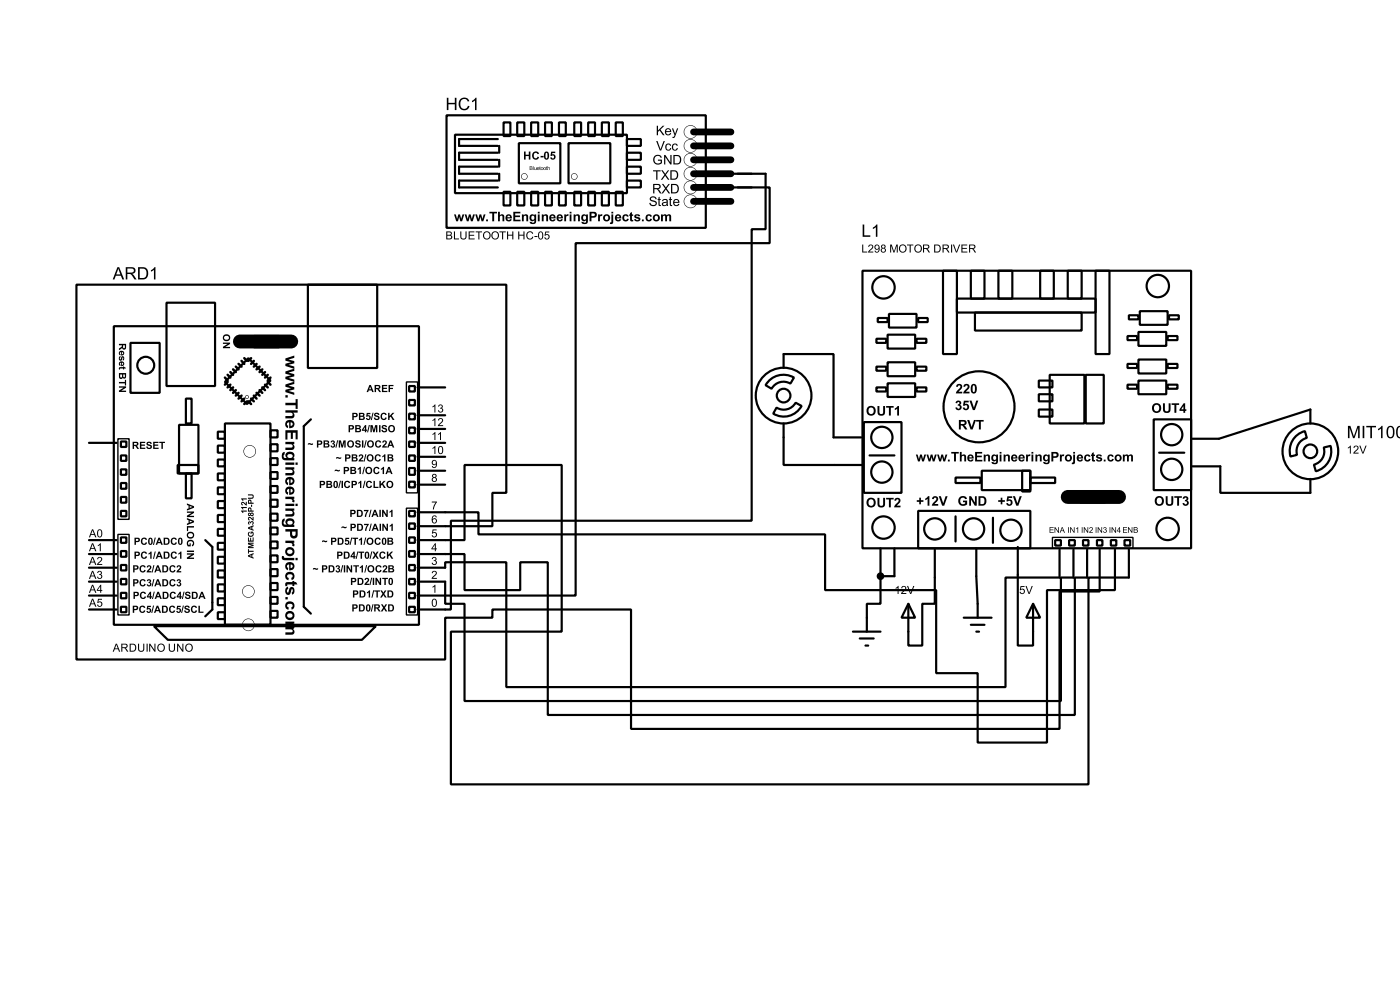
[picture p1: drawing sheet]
<svg xmlns="http://www.w3.org/2000/svg" width="256mm" height="180mm" viewBox="0 0 256 180" stroke-linecap="round" stroke-linejoin="round" font-family="sans-serif">
<g fill="none" stroke="#000" stroke-width=".4">
<path d="M81.8 21.1h47.5v20.6h-47.5zM83.4 24.7h31.5v10.7h-31.5zM91.2 33.1h-7.1v1.2h7.1M91.2 30.5h-7.1v1.3h7.1M91.2 25.5h-7.1v1.2h7.1M91.2 28h-7.1v1.3h7.1M91.5 26.7v1.3M91.5 29.3v1.2M91.5 31.8v1.3M92.3 22.4h1.2v2.5h-1.2zM92.3 35.1h1.2v2.5h-1.2zM94.8 22.4h1.3v2.5h-1.3z"/>
<path d="M94.8 35.1h1.3v2.5h-1.3zM95.1 26.2h7.6v7.4h-7.6zM97.3 22.4h1.3v2.5h-1.3zM97.3 35.1h1.3v2.5h-1.3zM99.9 22.4h1.2v2.5h-1.2zM99.9 35.1h1.2v2.5h-1.2zM102.4 22.4h1.3v2.5h-1.3zM102.4 35.1h1.3v2.5h-1.3zM104.2 26.2h7.6v7.4h-7.6zM105.2 22.4h1.3v2.5h-1.3zM105.2 35.1h1.3v2.5h-1.3zM107.8 35.1h1.2v2.5h-1.2z"/>
<path d="M107.8 22.4h1.2v2.5h-1.2zM110.3 35.1h1.3v2.5h-1.3zM110.3 22.4h1.3v2.5h-1.3zM112.8 35.1h1.3v2.5h-1.3zM112.8 22.4h1.3v2.5h-1.3zM114.9 25.5h2.5v1.2h-2.5zM114.9 28h2.5v1.3h-2.5zM114.9 30.5h2.5v1.3h-2.5zM114.9 33.1h2.5v1.2h-2.5zM132.6 34.3h8.4v10.2h-35.5v64.5h-29M132.6 31.8h7.7v10.2h-2.6v53.3h-55.1v16.3h-6.1M20.9 59.7h55.9v54.7h-55.9z"/>
<path d="M30.5 55.4h8.9v15.3h-8.9zM56.4 52.1h12.7v15.3h-12.7zM158 49.6h60.2v50.8h-60.2zM160.8 58.2h1.8v.8h-1.8zM162.9 57.5h5v2.5h-5zM168.2 58.2h1.8v.8h-1.8zM172.8 49.6h2.5v15.2h-2.5zM175.3 54.7h25.4v2.5h-25.4zM177.9 49.6h2.5v5.1h-2.5zM178.6 57.2h19.6v3.3h-19.6zM182.9 49.6h2.6v5.1h-2.6zM190.6 49.6h2.5v5.1h-2.5z"/>
<path d="M195.6 49.6h2.6v5.1h-2.6zM200.7 49.6h2.6v15.2h-2.6zM206.8 57.7h1.8v.8h-1.8zM208.8 57h5.1v2.5h-5.1zM214.2 57.7h1.8v.8h-1.8zM23.9 62.8h5.4v9.1h-5.4zM32.8 77.8h3.6v8.9h-3.6zM34.1 73h1v4.5h-1zM39.9 79h1.3v1.3h-1.3zM41.2 77.5h8.4v36.9h-8.4zM45.5 65.6l4.1 4.1-4.3 4.3-4.1-4.1zM46.5 61.5h4.6v2.1h-4.6z"/>
<path d="M49.6 78.8h1.3v1.3h-1.3zM57 76.8l-1.3 1.2v33.1l1.3 1.2M75 70.7h1v1h-1zM75 75.7h1v1.1h-1zM75 78.3h1v1h-1zM75 73.2h1v1h-1zM76.5 78.5h5.1M76.5 76h5.1M76.5 70.9h5.1M140.7 69.9a3.8 3.8 0 0 1 4.8-.8l-.7 1.1a2.49 2.49 0 0 0-3.4 1l-1.1-.7zM142.3 74.6a2.49 2.49 0 0 0 3.5-.9l1.1 .6a3.7 3.7 0 0 1-5.2 1.4zM143.6 67.4v-2.6h9.1v15.3h5.1"/>
<path d="M143.6 77.5v7.6h14.4M158.3 77.3h6.9v12.9h-6.9zM160.6 62h1.8v.8h-1.8zM160.6 67.1h1.8v.8h-1.8zM160.6 70.9h1.8v.8h-1.8zM162.6 61.3h5.1v2.5h-5.1zM162.6 66.3h5.1v2.6h-5.1zM162.6 70.2h5.1v2.5h-5.1zM167.9 62h1.8v.8h-1.8zM167.9 67.1h1.8v.8h-1.8zM167.9 70.9h1.8v.8h-1.8zM190.3 69.7h2.5v1.2h-2.5z"/>
<path d="M190.3 72.2h2.5v1.3h-2.5zM190.3 75h2.5v1.3h-2.5zM192.3 68.6h6.4v8.9h-6.4zM198.9 68.6h3.3v8.9h-3.3zM206.6 61.5h1.7v.8h-1.7zM206.6 66.6h1.7v.8h-1.7zM206.6 70.4h1.7v.8h-1.7zM208.6 60.8h5.1v2.5h-5.1zM208.6 65.8h5.1v2.6h-5.1zM208.6 69.7h5.1v2.5h-5.1zM211.4 76.8h6.8v12.9h-6.8zM213.9 61.5h1.8v.8h-1.8z"/>
<path d="M213.9 66.6h1.8v.8h-1.8zM213.9 70.4h1.8v.8h-1.8zM240.1 77.5v-2.5l-16.8 5.3h-5.1M16.3 98.9h5.1M16.3 81.1h5.1M22.2 83.4h1v1h-1zM22.2 88.4h1v1.1h-1zM22.2 93.5h1v1h-1zM22.2 91h1v1h-1zM22.2 85.9h1v1h-1zM22.2 80.8h1v1h-1zM22.2 98.4h1v1h-1z"/>
<path d="M32.6 85.1h3.8v1.6h-3.8zM34.1 86.7h1v4.5h-1zM37.6 98.9l1.3 1.2v11.5l-1.3 1.2M39.9 81.6h1.3v1.3h-1.3zM39.9 84.1h1.3v1.3h-1.3zM39.9 86.7h1.3v1.2h-1.3zM39.9 89.2h1.3v1.3h-1.3zM39.9 91.7h1.3v1.3h-1.3zM39.9 94.3h1.3v1.3h-1.3zM39.9 96.8h1.3v1.3h-1.3zM39.9 99.4h1.3v1.2h-1.3zM49.6 81.3h1.3v1.3h-1.3z"/>
<path d="M49.6 83.9h1.3v1.2h-1.3zM49.6 86.4h1.3v1.3h-1.3zM49.6 89h1.3v1.2h-1.3zM49.6 91.5h1.3v1.3h-1.3zM49.6 94h1.3v1.3h-1.3zM49.6 96.6h1.3v1.2h-1.3zM49.6 99.1h1.3v1.3h-1.3zM75 80.8h1v1h-1zM75 83.4h1v1h-1zM75 85.7h1v1.2h-1zM75 88.2h1v1h-1zM75 93.5h1v1h-1z"/>
<path d="M75 95.8h1v1h-1zM75 98.4h1v1h-1zM76.5 98.9h8.6v-13.8h17.8v30.5h-20.3v28h116.8v-37.9h7.4v-5.1M76.5 96.3h13.7v-6.1h2.6v-38.1h-78.8v68.6h67.6v-7.6h8.6v-1.5h25.4v21.8h78.5v-25.1h7.4v-7.7M76.5 93.8h11.2v4h63.5v10.2h20.3v15.2h7.6v12.7h12.7v-27.9h12.5v-7.4M76.5 88.7h5.1M76.5 86.2h5.1M76.5 83.6h5.1M76.5 81.1h5.1M159.3 83.4h4.6M168.2 93.5h20.6v6.9h-20.6zM175.1 87.4h4.5v1h-4.5z"/>
<path d="M175.1 94.5v4.6M179.9 86.2h8.9v3.5h-8.9zM181.9 94.8v4.6M187.3 86.2h1.5v3.8h-1.5zM188.8 87.4h4.5v1h-4.5zM193.3 98.9h1.1v1h-1.1zM195.9 98.9h1v1h-1zM197.9 90h4.6v2h-4.6zM198.4 98.9h1v1h-1zM201 98.9h1v1h-1zM203.5 98.9h1v1h-1zM206 98.9h1.1v1h-1.1z"/>
<path d="M212.4 82.9h4.6M218.5 85.4h5.1v4.8h16.5v-2.5M237.2 80.1l1.1-.9 .8-.3 .3 1.3a2.48 2.48 0 0 0-1.8 3.1l-1.2 .3a3.8 3.8 0 0 1 .8-3.5zM242.5 81.9l1.3-.3a3.8 3.8 0 0 1-2.7 4.7l-.4-1.2a2.52 2.52 0 0 0 1.8-3.2zM16.3 111.6h5.1M16.3 109h5.1M16.3 106.5h5.1M16.3 103.9h5.1M16.3 101.4h5.1M22.2 100.9h1v1h-1zM22.2 103.4h1v1h-1zM22.2 106h1v1h-1z"/>
<path d="M22.2 108.5h1v1h-1zM22.2 111.1h1v1h-1zM28.2 114.6h40.7l-2.6 2.5h-35.5zM39.9 101.9h1.3v1.3h-1.3zM39.9 104.4h1.3v1.3h-1.3zM39.9 107h1.3v1.3h-1.3zM39.9 109.5h1.3v1.3h-1.3zM39.9 112.1h1.3v1.2h-1.3zM49.6 101.7h1.3v1.2h-1.3zM49.6 104.2h1.3v1.3h-1.3zM49.6 106.7h1.3v1.3h-1.3zM49.6 109.3h1.3v1.2h-1.3z"/>
<path d="M49.6 111.8h1.3v1.3h-1.3zM75 100.9h1v1h-1zM75 103.4h1v1h-1zM75 106h1v1h-1zM75 108.5h1v1h-1zM75 111.1h1v1h-1zM156.3 115.6h5M157.5 116.9h2.6M158.6 118.2h.5M161.3 105.5v5h-2.5v5.1M161.3 100.4v5.1M163.9 100.4v5.1h-2.6"/>
<path d="M166.4 110.5l1.3 2.6h-2.5zM171.3 100.6v9.9h-2.3v7.7h-2.6v-7.7M176.6 113.1h5.1M177.9 114.4h2.5M178.9 100.4v5.1l.2 7.6M178.9 115.6h.5M186.5 100.1v18.1h2.8v-7.7M189.3 110.5l1.3 2.6h-2.6zM194.1 100.6v5.1h-9.9v20.1h-91.4v-22.9h-11.2v1h-5.1M196.7 100.6v5.1h-2.3v22.6h-109.3v-17.8h-3.5v-4h-5.1M199.2 100.6v5.1h-2.3v25.2h-96.5v-28h-5.1v5.1h-10.2v-6.6h-8.6"/>
<circle cx="161.8" cy="52.6" r="2.05"/>
<circle cx="212.1" cy="52.4" r="2.05"/>
<circle cx="26.7" cy="66.9" r="1.55"/>
<circle cx="143.5" cy="72.4" r="5.1"/>
<circle cx="143.5" cy="72.4" r="1.25"/>
<circle cx="179.3" cy="74.5" r="6.5"/>
<circle cx="214.6" cy="79.6" r="1.95"/>
<circle cx="161.5" cy="80.1" r="1.95"/>
<circle cx="161.5" cy="86.4" r="1.95"/>
<circle cx="161.8" cy="96.6" r="2.05"/>
<circle cx="171.2" cy="96.8" r="1.95"/>
<circle cx="178.3" cy="96.8" r="1.95"/>
<circle cx="185.2" cy="97.1" r="1.95"/>
<circle cx="213.9" cy="96.8" r="2.05"/>
<circle cx="214.6" cy="85.9" r="1.95"/>
<circle cx="240" cy="82.6" r="5.1"/>
<circle cx="240" cy="82.6" r="1.25"/>
</g>
<g fill="#000">
<path d="M95.5 32.3a.6 .6 0 0 1 1.2 0 .6 .6 0 0 1-1.2 0zM95.5 32.3a.55 .55 0 0 0 1.1 0 .55 .55 0 0 0-1.1 0z"/>
<path d="M104.6 32.3a.6 .6 0 0 1 1.2 0 .6 .6 0 0 1-1.2 0zM104.7 32.3a.5 .5 0 0 0 1 0 .5 .5 0 0 0-1 0z"/>
<path d="M125.3 24.2a1.25 1.25 0 0 1 2.5 0 1.25 1.25 0 0 1-2.5 0zM125.3 24.2a1.2 1.2 0 0 0 2.4 0 1.2 1.2 0 0 0-2.4 0z"/>
<path d="M125.3 26.7a1.25 1.25 0 0 1 2.5 0 1.25 1.25 0 0 1-2.5 0zM125.3 26.7a1.2 1.2 0 0 0 2.4 0 1.2 1.2 0 0 0-2.4 0z"/>
<path d="M125.3 29.3a1.25 1.25 0 0 1 2.5 0 1.25 1.25 0 0 1-2.5 0zM125.3 29.3a1.2 1.2 0 0 0 2.4 0 1.2 1.2 0 0 0-2.4 0z"/>
<path d="M125.3 31.8a1.25 1.25 0 0 1 2.5 0 1.25 1.25 0 0 1-2.5 0zM125.3 31.8a1.2 1.2 0 0 0 2.4 0 1.2 1.2 0 0 0-2.4 0z"/>
<path d="M125.3 34.3a1.25 1.25 0 0 1 2.5 0 1.25 1.25 0 0 1-2.5 0zM125.3 34.3a1.2 1.2 0 0 0 2.4 0 1.2 1.2 0 0 0-2.4 0z"/>
<path d="M125.3 36.9a1.25 1.25 0 0 1 2.5 0 1.25 1.25 0 0 1-2.5 0zM125.3 36.9a1.2 1.2 0 0 0 2.4 0 1.2 1.2 0 0 0-2.4 0z"/>
<path d="M44.9 72.7a.35 .35 0 0 1 .7 0 .35 .35 0 0 1-.7 0zM45 72.7a.25 .25 0 0 0 .5 0 .25 .25 0 0 0-.5 0z"/>
<path d="M44.6 82.6a1.15 1.15 0 0 1 2.3 0 1.15 1.15 0 0 1-2.3 0zM44.7 82.6a1.05 1.05 0 0 0 2.1 0 1.05 1.05 0 0 0-2.1 0z"/>
<path d="M44.4 108.3a1.15 1.15 0 0 1 2.3 0 1.15 1.15 0 0 1-2.3 0zM44.4 108.3a1.1 1.1 0 0 0 2.2 0 1.1 1.1 0 0 0-2.2 0z"/>
<path d="M44.4 114.4a1.15 1.15 0 0 1 2.3 0 1.15 1.15 0 0 1-2.3 0zM44.4 114.4a1.1 1.1 0 0 0 2.2 0 1.1 1.1 0 0 0-2.2 0z"/>
<circle cx="161.3" cy="105.5" r=".2"/>
</g>
<g fill="#000">
<path d="M81.9 17.9h.2v.9h1.2v-.9h.3v2.2h-.3v-1h-1.2v1h-.2zM84.4 18.1a.98 .98 0 0 1 1.6 .4l-.3 .1a.73 .73 0 0 0-1-.4 .73 .73 0 0 0-.4 1 .69 .69 0 0 0 .6 .7 .69 .69 0 0 0 .8-.5h.3a1.04 1.04 0 0 1-1.3 .7 1.04 1.04 0 0 1-.7-1.3zM86.5 18.5l.6-.6h.2v2.2h-.3v-1.7l-.5 .3z" fill-rule="evenodd"/>
<path d="M96 27.7h.3v.6h.6v-.6h.3v1.5h-.3v-.6h-.6v.6h-.3zM97.7 27.9a.64 .64 0 0 1 1 .2l-.2 .1-.2-.2a.49 .49 0 0 0-.5 .5 .49 .49 0 0 0 .5 .5l.2-.3 .3 .1a.7 .7 0 0 1-1 .3 .7 .7 0 0 1-.2-1zM99 28.5h.6v.3h-.6zM99.8 27.9a.51 .51 0 0 1 .6-.1 .51 .51 0 0 1 .2 .7 .53 .53 0 0 1-.5 .7 .53 .53 0 0 1-.5-.7zM100 28v.1a.64 .64 0 0 0 .1 .9 .82 .82 0 0 0 0-1zM101 27.8h.7v.2h-.5l-.1 .3a.49 .49 0 0 1 .7 .3 .49 .49 0 0 1-.4 .6 .49 .49 0 0 1-.6-.4h.3v.1a.25 .25 0 0 0 .4-.2 .25 .25 0 0 0-.4-.1l-.3-.1z" fill-rule="evenodd"/>
<path d="M97 30.4l.5 .1v.6h-.5zM97.1 30.5v.2h.3v-.2zM97.1 30.8v.2h.4l-.1-.2zM97.6 30.4l.1 .7zM97.9 30.6l.2 .5 .2-.5v.5h-.4zM98.4 30.7a.24 .24 0 0 1 .3-.1 .24 .24 0 0 1 .1 .3h-.4a.15 .15 0 0 0 .1 .2 .15 .15 0 0 0 .2-.1h.1a.26 .26 0 0 1-.4 .1 .26 .26 0 0 1 0-.4zM98.5 30.7l-.1 .1h.3zM98.9 30.5l.1 .1v.4l.1 .1h-.2zM99.1 30.9a.25 .25 0 0 1 .5 0 .25 .25 0 0 1-.5 0zM99.2 30.9a.17 .17 0 0 0 .3 0 .17 .17 0 0 0-.3 0zM99.6 30.9a.25 .25 0 0 1 .5 0 .25 .25 0 0 1-.5 0zM99.6 30.9a.2 .2 0 0 0 .4 0 .2 .2 0 0 0-.4 0zM100.1 30.5l.2 .1-.1 .4 .1 .1h-.2zM100.3 30.4l.1 .3a.18 .18 0 0 1 .2-.1 .18 .18 0 0 1 .1 .2v.3l-.2-.4-.2 .4z" fill-rule="evenodd"/>
<path d="M119.2 36.1a.69 .69 0 0 1 1.1 .4h-.2a.38 .38 0 0 0-.5-.4 .38 .38 0 0 0-.3 .5 1 1 0 0 1 1 .6 .71 .71 0 0 1-.7 .5 .71 .71 0 0 1-.6-.6h.2a.45 .45 0 0 0 .4 .5 .45 .45 0 0 0 .5-.5l-.2-.1a.74 .74 0 0 1-.9-.7zM120.6 36.1l.2-.1v.4h.3v.2h-.3v.7l.3 .4a.32 .32 0 0 1-.4 0 .32 .32 0 0 1-.1-.4v-.7h-.1v-.2h.1zM121.4 36.6a.57 .57 0 0 1 .7-.1 .57 .57 0 0 1 .2 .7l.1 .5h-.2l-.1-.2a.45 .45 0 0 1-.6 .2 .45 .45 0 0 1-.2-.6l.2-.1a.5 .5 0 0 0 .6-.3l-.3-.1-.3 .2h-.2zM121.5 37.2a.3 .3 0 0 0 .3 .4 .3 .3 0 0 0 .3-.3v-.2zM122.7 36.1l.2-.1v.4h.2v.2h-.2v.7l.2 .4a.32 .32 0 0 1-.3 0 .32 .32 0 0 1-.1-.4v-.7h-.2v-.2h.2zM123.5 36.6a.59 .59 0 0 1 .7-.1 .59 .59 0 0 1 .3 .6h-1a.37 .37 0 0 0 .3 .4 .37 .37 0 0 0 .4-.2h.3a.64 .64 0 0 1-1 .3 .64 .64 0 0 1 0-1zM123.7 36.7l-.2 .2h.7l-.2-.3z" fill-rule="evenodd"/>
<path d="M119.7 33.7h.7a.48 .48 0 0 1 .6 .4 .48 .48 0 0 1-.4 .5l.6 .8h-.3l-.5-.7-.3-.1h-.2v.8h-.2zM119.9 33.9v.5h.5a.3 .3 0 0 0 .4-.2 .3 .3 0 0 0-.4-.3zM121.3 33.7h.2l.5 .6 .5-.6h.2l-.6 .8 .7 .9h-.3l-.5-.7-.6 .7h-.2l.6-.9zM122.9 33.7h.6a.87 .87 0 0 1 .9 .8 .87 .87 0 0 1-.8 .9h-.7zM123.2 33.9v1.3a.71 .71 0 0 0 .9-.7 .71 .71 0 0 0-.9-.6z" fill-rule="evenodd"/>
<path d="M119.6 31.2h1.4v.2h-.6v1.5h-.2v-1.5h-.6zM121.1 31.2h.3l.5 .6 .4-.6h.3l-.6 .8 .6 .9h-.2l-.6-.7-.5 .7h-.2l.6-.9zM122.8 31.2h.6a.87 .87 0 0 1 .8 .8 .87 .87 0 0 1-.8 .9h-.6zM123 31.4v1.3a.71 .71 0 0 0 1-.7 .71 .71 0 0 0-1-.6z" fill-rule="evenodd"/>
<path d="M120.3 23h.2v.9l.9-.9h.3l-.7 .7 .8 1.1h-.4l-.6-.9-.3 .2v.7h-.2zM122 23.6a.59 .59 0 0 1 .7-.1 .59 .59 0 0 1 .3 .7h-1a.37 .37 0 0 0 .3 .4 .37 .37 0 0 0 .4-.3l.3 .1a.64 .64 0 0 1-1 .2 .64 .64 0 0 1 0-1zM122.1 23.7l-.1 .3h.7l-.2-.3zM123.1 23.5h.2l.4 1 .3-1h.2l-.4 1.3a.44 .44 0 0 1-.6 .4v-.2h.2l.2-.2z" fill-rule="evenodd"/>
<path d="M119.9 28.5a.8 .8 0 0 1 1.3 .3l-.2 .1a.64 .64 0 0 0-.9-.2 .64 .64 0 0 0-.1 .9 .72 .72 0 0 0 1 .1v-.3h-.5v-.2h.8v.7a.94 .94 0 0 1-1.4 0 .94 .94 0 0 1 0-1.4zM121.7 28.4h.2l.9 1.3v-1.3h.2v1.7h-.2l-.9-1.4v1.4h-.2zM123.4 28.4h.6a.87 .87 0 0 1 .8 .8 .87 .87 0 0 1-.8 .9h-.6zM123.6 28.6v1.3a.71 .71 0 0 0 1-.7 .71 .71 0 0 0-1-.6z" fill-rule="evenodd"/>
<path d="M120.2 25.8h.3l.5 1.6 .6-1.6h.2l-.7 1.8h-.2zM122 26.4l.6-.1 .3 .4h-.2l-.1-.2a.43 .43 0 0 0-.5 .4 .43 .43 0 0 0 .6 .4l.1-.2h.2a.6 .6 0 0 1-.9 .4 .6 .6 0 0 1-.2-.9zM123.2 26.4l.6-.1 .4 .4h-.2l-.2-.2a.43 .43 0 0 0-.5 .4 .43 .43 0 0 0 .6 .4l.1-.2h.2a.6 .6 0 0 1-.9 .4 .6 .6 0 0 1-.1-.9z" fill-rule="evenodd"/>
<path d="M21.5 48.9h.3l1 2.2h-.4l-.3-.6h-.9l-.2 .6h-.4zM21.7 49.1l-.4 1.1h.8zM23 48.9h1a.62 .62 0 0 1 .8 .5 .62 .62 0 0 1-.6 .7l.8 1h-.4l-.3-.4a.69 .69 0 0 0-.6-.6h-.4v1h-.3zM23.3 49.1v.8h.7a.39 .39 0 0 0 .5-.3 .39 .39 0 0 0-.5-.5zM25.3 48.9h.8a1.13 1.13 0 0 1 1 1.1 1.13 1.13 0 0 1-1 1.1h-.8zM25.6 49.2v1.7h.5a.86 .86 0 0 0 .8-.9 .86 .86 0 0 0-.8-.8zM27.7 49.5l.6-.6h.2v2.2h-.3v-1.7l-.5 .3z" fill-rule="evenodd"/>
<path d="M81.7 42.4h.6a.37 .37 0 0 1 .5 .2 .37 .37 0 0 1-.2 .4 .41 .41 0 0 1 .2 .6 .41 .41 0 0 1-.5 .2h-.6zM81.9 42.5v.5h.4a.24 .24 0 0 0 .3-.3 .24 .24 0 0 0-.4-.2zM81.9 43.1v.5h.7a.27 .27 0 0 0 0-.4 .27 .27 0 0 0-.3-.1zM83.2 42.4h.2v1.2h.7v.2h-.9zM84.3 42.4h.2v.8a.39 .39 0 0 0 .3 .5 .39 .39 0 0 0 .5-.3v-1h.2v.8a.58 .58 0 0 1-.6 .6 .58 .58 0 0 1-.6-.6zM85.9 42.4h1v.1h-.9v.5h.9v.1h-.9v.5h.9v.2h-1zM87.1 42.4h1.2v.1h-.5v1.3h-.2v-1.3h-.5zM88.5 43.1a.75 .75 0 0 1 1.5 0 .75 .75 0 0 1-1.5 0zM88.8 42.6a.54 .54 0 0 0 .1 1 .54 .54 0 0 0 .8-.5 .51 .51 0 0 0-.3-.5 .51 .51 0 0 0-.6 0zM90 43.1a.75 .75 0 0 1 1.5 0 .75 .75 0 0 1-1.5 0zM90.4 42.6a.54 .54 0 0 0 0 1 .54 .54 0 0 0 .8-.5 .51 .51 0 0 0-.3-.5 .51 .51 0 0 0-.5 0zM91.5 42.4h1.2v.1h-.5v1.3h-.2v-1.3h-.5zM92.9 42.4h.2v.6h.7v-.6h.2v1.4h-.2v-.7h-.7v.7h-.2zM94.9 42.4h.2v.6h.8v-.6h.2v1.4h-.2v-.7h-.8v.7h-.2zM96.6 42.5l.3-.2 .4 .1 .4 .4h-.2a.51 .51 0 0 0-.8-.2 .51 .51 0 0 0 0 .8 .44 .44 0 0 0 .4 .3 .44 .44 0 0 0 .4-.4l.2 .1a.7 .7 0 0 1-1 .3 .7 .7 0 0 1-.2-1zM97.9 43.2h.6v.2h-.6zM98.8 42.4a.52 .52 0 0 1 .6 .1 .52 .52 0 0 1 .1 .6 .53 .53 0 0 1-.5 .7 .53 .53 0 0 1-.4-.7zM98.8 42.6a.81 .81 0 0 0 .2 1.1 .76 .76 0 0 0 0-1.2zM99.9 42.4h.7v.1h-.6v.4a.49 .49 0 0 1 .6 .3 .49 .49 0 0 1-.3 .6 .49 .49 0 0 1-.6-.4h.2a.31 .31 0 0 0 .5 .1 .31 .31 0 0 0 0-.4 .31 .31 0 0 0-.5 0h-.2z" fill-rule="evenodd"/>
<path d="M83.2 39.2h.3l.2 .9 .3-.9h.3l.2 .9 .2-.9h.4l-.4 1.3h-.4l-.2-.8-.2 .8h-.3zM85.1 39.2h.3l.3 .9 .2-.9h.3l.2 .9 .3-.9h.3l-.4 1.3h-.3l-.2-.8-.3 .8h-.3zM87.1 39.2h.3l.2 .9 .2-.9h.4l.2 .9 .2-.9h.3l-.4 1.3h-.3l-.2-.8-.2 .8h-.3zM89.1 40.2h.3v.3h-.3zM89.7 38.8h1.3v.3h-.5v1.4h-.3v-1.4h-.5zM91.2 38.8h.4v.6a.45 .45 0 0 1 .5-.2 .45 .45 0 0 1 .3 .6v.7h-.4v-.8a.26 .26 0 0 0-.3-.2 .26 .26 0 0 0-.1 .4v.6h-.4zM92.8 39.4a.6 .6 0 0 1 .7-.1 .6 .6 0 0 1 .3 .7h-.9a.25 .25 0 0 0 .2 .3 .25 .25 0 0 0 .3-.2l.4 .1a.64 .64 0 0 1-1 .2 .64 .64 0 0 1 0-1zM93 39.5l-.1 .3h.5l-.1-.3zM94 38.8h1.3v.3h-.9v.3h.9v.3h-.9v.5h1v.3h-1.4zM95.6 39.2h.3v.2a.45 .45 0 0 1 .6-.2 .45 .45 0 0 1 .3 .5v.8h-.4v-.8a.24 .24 0 0 0-.3-.2 .24 .24 0 0 0-.2 .3v.7h-.3zM97.1 39.4l.4-.2 .4 .2v-.2h.3v1.2a.6 .6 0 0 1-.5 .6 .6 .6 0 0 1-.7-.4l.5 .1a.26 .26 0 0 0 .3 .1 .26 .26 0 0 0 .1-.3v-.2a.59 .59 0 0 1-.9-.1 .59 .59 0 0 1 .1-.8zM97.4 39.6v.5a.33 .33 0 0 0 .5-.3 .33 .33 0 0 0-.5-.2zM98.5 38.8h.4v.3h-.4zM98.5 39.2h.4v1.3h-.4zM99.3 39.2h.3v.2a.45 .45 0 0 1 .5-.2 .45 .45 0 0 1 .3 .5v.8h-.3v-.8a.24 .24 0 0 0-.3-.2 .24 .24 0 0 0-.2 .3v.7h-.3zM100.8 39.4a.6 .6 0 0 1 .7-.1 .6 .6 0 0 1 .3 .7h-.8a.25 .25 0 0 0 .1 .3 .25 .25 0 0 0 .3-.2l.4 .1a.64 .64 0 0 1-1 .2 .64 .64 0 0 1 0-1zM101 39.5v.3h.5l-.2-.3zM102.1 39.4a.6 .6 0 0 1 .7-.1 .6 .6 0 0 1 .3 .7h-.8a.25 .25 0 0 0 .2 .3 .25 .25 0 0 0 .3-.2l.3 .1a.64 .64 0 0 1-1 .2 .64 .64 0 0 1 0-1zM102.4 39.5l-.1 .3h.5l-.2-.3zM103.4 39.2h.3v.2l.2-.2 .3 .1-.1 .3h-.3l-.1 .9h-.3zM104.4 38.8h.3v.3h-.3zM104.4 39.2h.3v1.3h-.3zM105.1 39.2h.3v.2a.45 .45 0 0 1 .5-.2 .45 .45 0 0 1 .3 .5v.8h-.3v-.8a.24 .24 0 0 0-.3-.2 .24 .24 0 0 0-.2 .3v.7h-.3zM106.6 39.4l.4-.2 .4 .2v-.2h.3v1.2a.6 .6 0 0 1-.5 .6 .6 .6 0 0 1-.7-.4l.4 .1a.26 .26 0 0 0 .3 .1 .26 .26 0 0 0 .2-.3v-.2a.59 .59 0 0 1-.9-.1 .59 .59 0 0 1 .1-.8zM106.9 39.6v.5a.33 .33 0 0 0 .5-.3 .33 .33 0 0 0-.5-.2zM108 38.8h.6a.57 .57 0 0 1 .7 .5 .57 .57 0 0 1-.7 .5h-.2v.7h-.4zM108.4 39.1v.4a.37 .37 0 0 0 .4 .1 .37 .37 0 0 0 .2-.4l-.2-.1zM109.6 39.2h.3v.2l.2-.2 .3 .1-.1 .3h-.3l-.1 .9h-.3zM110.5 39.9a.66 .66 0 0 1 1.3 0 .66 .66 0 0 1-1.3 0zM110.8 39.9a.35 .35 0 0 0 .7 0 .35 .35 0 0 0-.7 0zM112 38.8h.3v.3h-.3zM112 39.2h.3v1.3a.43 .43 0 0 1-.1 .4 .43 .43 0 0 1-.5 .1l.1-.3 .2-.1zM112.8 39.4a.6 .6 0 0 1 .7-.1 .6 .6 0 0 1 .3 .7h-.8a.25 .25 0 0 0 .2 .3 .25 .25 0 0 0 .3-.2l.3 .1a.64 .64 0 0 1-1 .2 .64 .64 0 0 1 0-1zM113.1 39.5l-.1 .3h.5l-.2-.3zM114.2 39.4l.6-.2 .4 .4-.4 .1-.1-.2a.35 .35 0 0 0-.4 .4 .35 .35 0 0 0 .5 .2l.1-.1 .3 .1a.64 .64 0 0 1-1 .3 .64 .64 0 0 1 0-1zM115.4 39l.4-.2v.4h.2v.3h-.2v.6l.2 .1v.3a.38 .38 0 0 1-.4 0 .38 .38 0 0 1-.2-.4v-.6h-.1zM116.3 39.3l.6-.1 .4 .3-.3 .1-.3-.1-.2 .1a.7 .7 0 0 1 .8 .7 .67 .67 0 0 1-1.2-.2h.4a.24 .24 0 0 0 .2 .2 .24 .24 0 0 0 .3-.2 .65 .65 0 0 1-.8-.7zM117.6 40.2h.3v.3h-.3zM118.4 39.4l.7-.2 .3 .4-.3 .1-.1-.2a.35 .35 0 0 0-.4 .4 .35 .35 0 0 0 .5 .2v-.1l.3 .1a.64 .64 0 0 1-.9 .3 .64 .64 0 0 1-.1-1zM119.6 39.9a.66 .66 0 0 1 1.3 0 .66 .66 0 0 1-1.3 0zM119.9 39.9a.35 .35 0 0 0 .7 0 .35 .35 0 0 0-.7 0zM121.1 39.2h.3v.2l.5-.2 .3 .2a.43 .43 0 0 1 .5-.2 .43 .43 0 0 1 .2 .5v.8h-.3v-.9a.21 .21 0 0 0-.3-.1 .21 .21 0 0 0-.1 .2v.8h-.3v-.8a.21 .21 0 0 0-.3-.2 .21 .21 0 0 0-.2 .2v.8h-.3z" fill-rule="evenodd"/>
<path d="M157.9 44.8h.2v1.2h.8v.2h-1zM159.2 44.9a.5 .5 0 0 1 .8 .2 .5 .5 0 0 1-.5 .7l-.2 .2h.7v.2h-1l.3-.4a.57 .57 0 0 0 .3-.9l-.6 .3zM160.3 44.9a.57 .57 0 0 1 .7 0 .57 .57 0 0 1 .1 .7 .48 .48 0 0 1-.3 .6 .48 .48 0 0 1-.6-.3h.2a.34 .34 0 0 0 .5 .1 .34 .34 0 0 0 .1-.5 .46 .46 0 0 1-.7 .1 .46 .46 0 0 1 0-.7zM160.3 45.2a.35 .35 0 0 0 .7 0 .35 .35 0 0 0-.7 0zM161.5 44.9a.39 .39 0 0 1 .6-.1 .39 .39 0 0 1-.1 .6 .44 .44 0 0 1 .2 .7 .44 .44 0 0 1-.7 0 .44 .44 0 0 1 .1-.7l-.2-.2zM161.6 45.1a.25 .25 0 0 0 .5 0 .25 .25 0 0 0-.5 0zM161.5 45.8a.3 .3 0 0 0 .6 0 .3 .3 0 0 0-.6 0zM163.1 44.8h.3l.4 1.2 .4-1.2h.3v1.4h-.2v-1.2l-.4 1.2h-.2l-.4-1.2v1.2h-.2zM164.7 45.5a.75 .75 0 0 1 1.5 0 .75 .75 0 0 1-1.5 0zM165 45a.54 .54 0 0 0 .1 1 .54 .54 0 0 0 .8-.5 .51 .51 0 0 0-.3-.5 .51 .51 0 0 0-.6 0zM166.2 44.8h1.1v.1h-.5v1.3h-.2v-1.3h-.4zM167.5 45.5a.75 .75 0 0 1 1.5 0 .75 .75 0 0 1-1.5 0zM167.8 45a.54 .54 0 0 0 .1 1 .54 .54 0 0 0 .8-.5 .51 .51 0 0 0-.3-.5 .51 .51 0 0 0-.6 0zM169.1 44.8h.6a.41 .41 0 0 1 .6 .3 .41 .41 0 0 1-.5 .5l.6 .6h-.3l-.4-.5-.2-.1h-.2v.6h-.2zM169.3 44.9v.5h.4a.26 .26 0 0 0 .4-.2 .26 .26 0 0 0-.4-.3zM171.1 44.8h.5a.73 .73 0 0 1 .7 .7 .73 .73 0 0 1-.6 .7h-.6zM171.3 44.9v1.1a.6 .6 0 0 0 .8-.5 .6 .6 0 0 0-.8-.6zM172.7 44.8h.6a.41 .41 0 0 1 .5 .3 .41 .41 0 0 1-.4 .5l.6 .6h-.3l-.4-.5-.2-.1h-.2v.6h-.2zM172.9 44.9v.5h.4a.26 .26 0 0 0 .3-.2 .26 .26 0 0 0-.3-.3zM174.2 44.8h.2v1.4h-.2zM174.6 44.8h.2l.4 1.3 .5-1.3h.2l-.6 1.4h-.2zM176.1 44.8h1.1v.1h-.9v.5h.8v.1h-.8v.5h.9v.2h-1.1zM177.5 44.8h.7a.41 .41 0 0 1 .5 .3 .41 .41 0 0 1-.4 .5l.5 .6h-.2l-.4-.5-.3-.1h-.2v.6h-.2zM177.7 44.9v.5h.4a.26 .26 0 0 0 .4-.2 .26 .26 0 0 0-.3-.3z" fill-rule="evenodd"/>
<path d="M158 41.1h.3v2h1.1v.2h-1.4zM159.9 41.6l.7-.5h.1v2.2h-.2v-1.7l-.6 .3z" fill-rule="evenodd"/>
<path d="M21.8 62.9h1.3v.6a.38 .38 0 0 1-.3 .5 .38 .38 0 0 1-.4-.3l-.6 .4v-.3l.5-.3v-.3h-.5zM22.5 63.2l.1 .4 .2 .1 .1-.5zM21.9 64.3a.47 .47 0 0 1 .8 .2 .47 .47 0 0 1-.5 .6v-.7a.19 .19 0 0 0-.2 .2 .19 .19 0 0 0 .1 .2v.3l-.3-.3zM22.3 64.4v.4a.19 .19 0 0 0 .3-.2 .19 .19 0 0 0-.3-.2zM21.9 65.2l.2-.1-.1 .7 .3-.5a.38 .38 0 0 1 .5 .2 .38 .38 0 0 1-.3 .5l.1-.4-.1-.2a.45 .45 0 0 1-.6 .5l-.1-.3zM21.9 66.2a.47 .47 0 0 1 .8 .2 .47 .47 0 0 1-.5 .6v-.6a.19 .19 0 0 0-.2 .1 .19 .19 0 0 0 .1 .3v.2l-.3-.3zM22.3 66.4v.4a.19 .19 0 0 0 .3-.2 .19 .19 0 0 0-.3-.2zM21.9 67.2l.8-.1 .4 .3h-.4v.2h-.2v-.2h-.5v.2h-.2zM21.8 68.3h1.3v.5a.35 .35 0 0 1-.2 .4 .35 .35 0 0 1-.4-.1 .4 .4 0 0 1-.6 .2 .4 .4 0 0 1-.1-.6zM22.6 68.5v.3a.16 .16 0 0 0 .1 .2 .16 .16 0 0 0 .2-.2v-.3zM22 68.5v.5l.2 .1 .2-.6zM21.8 69.9h1.1v-.4h.2v1.1h-.2v-.4h-1.1zM21.8 70.7h1.3v.3l-.9 .5h.9v.2h-1.3v-.2l.8-.6h-.8z" fill-rule="evenodd"/>
<path d="M40.8 61.8a.7 .7 0 0 1 1.4 0 .7 .7 0 0 1-1.4 0zM41.2 61.6a.4 .4 0 0 0 .3 .6 .4 .4 0 0 0 .3-.6l-.3-.1zM40.8 62.7h1.3v.3l-.8 .5h.8v.2h-1.3v-.2l.9-.6h-.9z" fill-rule="evenodd"/>
<path d="M52.3 65.6l1.6-.5v.4l-1.1 .3 1.1 .3v.4l-1.1 .3 1.1 .3v.4l-1.6-.5v-.4l1-.3-1-.3zM52.3 68l1.6-.5v.4l-1.1 .3 1.1 .3v.4l-1.1 .3 1.1 .3v.4l-1.6-.5v-.4l1-.3-1-.3zM52.3 70.4l1.6-.5v.4l-1.1 .3 1.1 .3v.4l-1.1 .2 1.1 .4v.4l-1.6-.5v-.5l1-.2-1-.3zM52.3 72.3h.4v.5h-.4zM52.3 73.7h1.9v-.7h.3v1.8h-.3v-.6h-1.9zM52.3 75.1h2.2v.4h-.8a.58 .58 0 0 1 .2 .7 .58 .58 0 0 1-.7 .4h-.9v-.5h1.1a.34 .34 0 0 0 .2-.4 .34 .34 0 0 0-.5-.2h-.8zM52.5 77a.81 .81 0 0 1 1.2 .1 .81 .81 0 0 1-.2 1.2l-.5 .1v-1.1a.32 .32 0 0 0-.4 .2 .32 .32 0 0 0 .2 .4l-.1 .4a.77 .77 0 0 1-.2-1.3zM53.2 77.3v.6a.33 .33 0 0 0 .4-.3 .33 .33 0 0 0-.4-.3zM52.3 78.7h2.2v1.7h-.3v-1.2h-.5v1.1h-.4v-1.1h-.6v1.2h-.4zM52.3 80.9h1.6v.4h-.2a.58 .58 0 0 1 .2 .7 .58 .58 0 0 1-.6 .4h-1v-.5h1a.31 .31 0 0 0 .3-.3 .31 .31 0 0 0-.3-.3h-1zM51.8 82.9l.4-.2-.1 .5a.32 .32 0 0 0-.1 .4 .32 .32 0 0 0 .3 .2h.2a.7 .7 0 0 1-.1-.9 .7 .7 0 0 1 1-.2 .65 .65 0 0 1 .5 .5 .65 .65 0 0 1-.2 .6h.2v.4h-1.5a.81 .81 0 0 1-.8-.4 .81 .81 0 0 1 .2-.9zM52.8 83.2a.42 .42 0 0 0 .3 .6 .42 .42 0 0 0 .4-.6l-.4-.1zM54.1 84.6h.4v.5h-.4zM52.3 84.6h1.6v.5h-1.6zM52.3 85.5h1.6v.4h-.2a.58 .58 0 0 1 .2 .7 .58 .58 0 0 1-.6 .4h-1v-.4h1a.31 .31 0 0 0 .3-.4 .31 .31 0 0 0-.3-.2h-1zM52.5 87.4a.81 .81 0 0 1 1.2 .1 .81 .81 0 0 1-.2 1.2l-.5 .1v-1.1a.32 .32 0 0 0-.4 .3 .32 .32 0 0 0 .2 .3l-.1 .5a.77 .77 0 0 1-.2-1.4zM53.2 87.7v.7a.33 .33 0 0 0 .4-.3 .33 .33 0 0 0-.4-.4zM52.5 89.2a.81 .81 0 0 1 1.2 .1 .81 .81 0 0 1-.2 1.2l-.5 .1v-1.1a.32 .32 0 0 0-.4 .2 .32 .32 0 0 0 .2 .4l-.1 .4a.77 .77 0 0 1-.2-1.3zM53.2 89.5v.6a.33 .33 0 0 0 .4-.3 .33 .33 0 0 0-.4-.3zM52.3 90.9h1.6v.4h-.2l.2 .3v.4l-.4-.2a.34 .34 0 0 0 0-.4 .34 .34 0 0 0-.5-.1h-.7zM54.1 92.2h.4v.4h-.4zM52.3 92.2h1.6v.4h-1.6zM52.3 93.1h1.6v.4h-.2a.58 .58 0 0 1 .2 .7 .58 .58 0 0 1-.6 .3h-1v-.4h1a.31 .31 0 0 0 .3-.3 .31 .31 0 0 0-.3-.3h-1zM51.8 95.1l.4-.2-.1 .5a.32 .32 0 0 0-.1 .4 .32 .32 0 0 0 .3 .2h.2a.7 .7 0 0 1-.1-.9 .7 .7 0 0 1 1-.2 .65 .65 0 0 1 .5 .4 .65 .65 0 0 1-.2 .7h.2v.4h-1.5a.81 .81 0 0 1-.8-.4 .81 .81 0 0 1 .2-.9zM52.8 95.4a.42 .42 0 0 0 .3 .6 .42 .42 0 0 0 .4-.6l-.4-.1zM52.3 96.8h2.2v.8a.74 .74 0 0 1-.7 1 .74 .74 0 0 1-.7-1v-.3h-.8zM53.5 97.3v.5a.32 .32 0 0 0 .4 .3 .32 .32 0 0 0 .2-.4l.1-.4zM52.3 98.9h1.6v.4h-.2l.2 .3v.4l-.4-.1a.34 .34 0 0 0 0-.5 .34 .34 0 0 0-.5 0h-.7zM52.2 101a.9 .9 0 0 1 1.8 0 .9 .9 0 0 1-1.8 0zM52.7 100.7a.44 .44 0 0 0 .4 .7 .44 .44 0 0 0 .4-.7l-.4-.1zM54.1 102.1h.4v.4h-.4zM51.7 101.7l.3 .1 .1 .3h1.8v.4h-1.6a.55 .55 0 0 1-.6-.1 .55 .55 0 0 1 0-.7zM52.5 103a.81 .81 0 0 1 1.2 .1 .81 .81 0 0 1-.2 1.2l-.5 .1v-1.1a.32 .32 0 0 0-.4 .2 .32 .32 0 0 0 .2 .4l-.1 .5a.77 .77 0 0 1-.2-1.4zM53.2 103.3v.7a.33 .33 0 0 0 .4-.4 .33 .33 0 0 0-.4-.3zM52.5 104.9a.83 .83 0 0 1 1.3 0 .83 .83 0 0 1-.4 1.3v-.5l.2-.1a.49 .49 0 0 0-.5-.5 .49 .49 0 0 0-.5 .5l.3 .2-.1 .4a.77 .77 0 0 1-.3-1.3zM52.3 106.7l.3-.2h1v-.2h.3v.2h.3l.3 .5h-.6v.3h-.3v-.3h-.9l-.1 .3h-.3zM52.5 107.5l.2-.1 .1 .4a.31 .31 0 0 0-.3 .3 .31 .31 0 0 0 .3 .3 .84 .84 0 0 1 .8-.9 .83 .83 0 0 1-.1 1.3l-.1-.4a.28 .28 0 0 0 .3-.3 .28 .28 0 0 0-.3-.2l-.1 .4a.55 .55 0 0 1-.6 .6 .55 .55 0 0 1-.5-.8zM52.3 109.3h.4v.4h-.4zM52.5 110.3a.83 .83 0 0 1 1.3 0 .83 .83 0 0 1-.4 1.3v-.5l.2-.1a.49 .49 0 0 0-.5-.5 .49 .49 0 0 0-.5 .5l.3 .2-.1 .4a.77 .77 0 0 1-.3-1.3zM52.2 112.7a.9 .9 0 0 1 1.8 0 .9 .9 0 0 1-1.8 0zM52.7 112.4a.44 .44 0 0 0 .4 .7 .44 .44 0 0 0 .4-.7l-.4-.1zM52.3 113.8h1.6v.4h-.2l.2 .3v.3l-.2 .3a.56 .56 0 0 1 .2 .7 .56 .56 0 0 1-.6 .4h-1v-.5h1.1a.27 .27 0 0 0 .2-.3 .27 .27 0 0 0-.3-.2h-1v-.4l1.1-.1a.28 .28 0 0 0 .2-.3 .28 .28 0 0 0-.3-.2h-1z" fill-rule="evenodd"/>
<path d="M63.9 77.8h.4a.46 .46 0 0 1 .5 .5 .46 .46 0 0 1-.7 .3v.5h-.2zM64.1 78v.4a.28 .28 0 0 0 .3 0 .28 .28 0 0 0 .2-.3zM65.1 77.8h.5a.35 .35 0 0 1 .5 .2 .35 .35 0 0 1-.2 .4 .4 .4 0 0 1 .2 .6 .4 .4 0 0 1-.6 .1h-.4zM65.3 78v.3h.3a.16 .16 0 0 0 .2-.1 .16 .16 0 0 0-.2-.2zM65.3 78.5v.4l.6-.1-.1-.2zM66.9 77.8h.2v.8h.1l-.1 .5h-.3v-.3h-.5v-.2zM66.8 78.2l-.3 .4h.3zM67.6 77.8h.2l-.4 1.3h-.2zM67.9 77.8h.4l.2 .9 .2-.9h.4v1.3h-.2v-1l-.3 1h-.2l-.3-1v1h-.2zM69.4 77.8h.3v1.3h-.3zM70 77.9l.4-.1a.42 .42 0 0 1 .5 .4h-.3a.21 .21 0 0 0-.2-.2 .21 .21 0 0 0-.2 .2 .62 .62 0 0 1 .7 .6 .56 .56 0 0 1-.6 .3 .56 .56 0 0 1-.4-.4h.2a.25 .25 0 0 0 .3 .2 .25 .25 0 0 0 .2-.3 .49 .49 0 0 1-.5-.2 .49 .49 0 0 1-.1-.5zM71.1 78.4a.66 .66 0 0 1 1.3 0 .66 .66 0 0 1-1.3 0zM71.5 78.1a.41 .41 0 0 0-.1 .7 .41 .41 0 0 0 .7-.2l-.1-.5-.3-.1z" fill-rule="evenodd"/>
<path d="M64.5 75.6h.5a.46 .46 0 0 1 .5 .5 .46 .46 0 0 1-.7 .3v.5h-.3zM64.8 75.8v.3a.28 .28 0 0 0 .3 .1 .28 .28 0 0 0 .2-.3zM65.7 75.6h.6a.35 .35 0 0 1 .4 .1 .35 .35 0 0 1-.1 .5 .4 .4 0 0 1 .2 .5 .4 .4 0 0 1-.6 .2h-.5zM66 75.8v.3h.3a.16 .16 0 0 0 .2-.2 .16 .16 0 0 0-.2-.1zM66 76.3v.3l.6-.1-.1-.2zM67.2 75.6h.7v.2h-.5l-.1 .2a.44 .44 0 0 1 .6 .3 .44 .44 0 0 1-.3 .6 .44 .44 0 0 1-.6-.4h.3v.1a.22 .22 0 0 0 .3-.2 .22 .22 0 0 0-.3-.1h-.2zM68.2 75.5h.2l-.3 1.4h-.2zM68.6 75.6l.4-.1a.42 .42 0 0 1 .5 .4h-.3a.21 .21 0 0 0-.2-.2 .21 .21 0 0 0-.2 .3 .62 .62 0 0 1 .7 .6 .56 .56 0 0 1-.6 .3 .56 .56 0 0 1-.4-.5h.2a.25 .25 0 0 0 .3 .3 .25 .25 0 0 0 .2-.3 .49 .49 0 0 1-.5-.2 .49 .49 0 0 1-.1-.6zM69.9 75.7l.3-.1h.3l.3 .3-.2 .1-.1-.2a.4 .4 0 0 0-.5 .4 .4 .4 0 0 0 .5 .4l.1-.2 .2 .1a.64 .64 0 0 1-.9 .2 .64 .64 0 0 1 0-1zM71.1 75.6h.3v.5l.5-.5h.3l-.4 .5 .5 .8h-.4l-.3-.7-.2 .3v.4h-.3z" fill-rule="evenodd"/>
<path d="M67.7 70.5h.2l.6 1.3h-.3l-.1-.3h-.6l-.1 .3h-.2zM67.8 70.8l-.2 .4h.4zM68.6 70.5h.6a.38 .38 0 0 1 .5 .2 .38 .38 0 0 1-.3 .5l.4 .6h-.3l-.3-.5-.3-.1v.6h-.3zM68.9 70.7v.3l.5-.1-.1-.2zM70 70.5h.9v.2h-.7v.3h.7v.2h-.7v.3h.8v.3h-1zM71.2 70.5h.9v.2h-.7v.3h.6v.2h-.6v.6h-.2z" fill-rule="evenodd"/>
<path d="M79.2 76.9l.6-.4v1.5h-.2v-1.2l-.4 .3zM80.4 76.6a.5 .5 0 0 1 .8 .2 .5 .5 0 0 1-.5 .7l-.2 .3h.7v.2h-1l.3-.4a.57 .57 0 0 0 .3-.9l-.6 .2z" fill-rule="evenodd"/>
<path d="M79.2 74.4l.6-.4v1.5h-.2v-1.2l-.4 .3zM80.4 74.1a.39 .39 0 0 1 .6 0 .39 .39 0 0 1-.1 .6 .46 .46 0 0 1 0 .8 .46 .46 0 0 1-.7-.4h.2a.3 .3 0 0 0 .4 .3 .3 .3 0 0 0 .2-.4 .3 .3 0 0 0-.4-.2v-.2a.25 .25 0 0 0 .3-.2 .25 .25 0 0 0-.2-.3 .25 .25 0 0 0-.3 .3h-.1z" fill-rule="evenodd"/>
<path d="M158.7 75.2a.9 .9 0 0 1 1.8 0 .9 .9 0 0 1-1.8 0zM159.2 74.7a.55 .55 0 0 0 0 .8 .55 .55 0 0 0 .8 0 .55 .55 0 0 0 0-.7 .55 .55 0 0 0-.8-.1zM160.7 74.3h.4v1a.37 .37 0 0 0 .3 .5 .37 .37 0 0 0 .4-.5v-1h.3v.9a.71 .71 0 0 1-.6 .9 .71 .71 0 0 1-.8-.9zM162.3 74.3h1.4v.3h-.5v1.5h-.4v-1.5h-.5zM163.9 74.7l.5-.4h.3v1.8h-.3v-1.3l-.5 .2z" fill-rule="evenodd"/>
<path d="M175.2 73.4a.47 .47 0 0 1 .7 0 .47 .47 0 0 1-.1 .7 .55 .55 0 0 1 0 1 .55 .55 0 0 1-.8-.5l.3-.1a.26 .26 0 0 0 .4 .2 .26 .26 0 0 0 .1-.3 .26 .26 0 0 0-.4-.1l.1-.3a.22 .22 0 0 0 .3-.2 .22 .22 0 0 0-.2-.2 .22 .22 0 0 0-.3 .2h-.3zM176.6 73.3h.9v.3h-.7v.3a.59 .59 0 0 1 .7 .5 .59 .59 0 0 1-.4 .7 .59 .59 0 0 1-.7-.5h.3l.1 .1a.3 .3 0 0 0 .4-.3 .3 .3 0 0 0-.5-.1l-.3-.1zM177.6 73.3h.4l.4 1.3 .4-1.3h.4l-.6 1.8h-.4z" fill-rule="evenodd"/>
<path d="M175.7 76.9h.7a.5 .5 0 0 1 .7 .3 .5 .5 0 0 1-.5 .6l.6 .8h-.4l-.4-.6-.3-.1-.1 .7h-.3zM176 77.2v.4h.5a.22 .22 0 0 0 .2-.2 .22 .22 0 0 0-.2-.2zM177.2 76.9h.4l.4 1.2 .4-1.2h.4l-.6 1.7h-.4zM178.8 76.9h1.4v.3h-.5v1.4h-.4v-1.4h-.5z" fill-rule="evenodd"/>
<path d="M175.3 70.4a.6 .6 0 0 1 .9 .2 .6 .6 0 0 1-.3 .8l-.3 .3h.7v.3h-1.2l.2-.4 .5-.5a.26 .26 0 0 0 .2-.3 .26 .26 0 0 0-.3-.2 .26 .26 0 0 0-.2 .2h-.4zM176.7 70.4a.6 .6 0 0 1 .9 .2 .6 .6 0 0 1-.4 .8l-.3 .3h.7v.3h-1.2l.2-.4 .5-.5a.26 .26 0 0 0 .2-.3 .26 .26 0 0 0-.2-.2 .26 .26 0 0 0-.3 .2h-.3zM178 70.4a.6 .6 0 0 1 .8 0 .6 .6 0 0 1 .2 .7 .61 .61 0 0 1-.2 .8 .61 .61 0 0 1-.8-.1l-.2-.7zM178.3 70.6h-.1a1.01 1.01 0 0 0 .2 1.2v-.1a.82 .82 0 0 0-.1-1.2z" fill-rule="evenodd"/>
<path d="M211 74.7a.9 .9 0 0 1 1.8 0 .9 .9 0 0 1-1.8 0zM211.5 74.2a.55 .55 0 0 0 0 .8 .55 .55 0 0 0 .8 0 .55 .55 0 0 0 0-.7 .55 .55 0 0 0-.8-.1zM213 73.8h.4v1a.37 .37 0 0 0 .3 .5 .37 .37 0 0 0 .4-.5v-1h.3v.9a.71 .71 0 0 1-.6 .9 .71 .71 0 0 1-.8-.9zM214.6 73.8h1.4v.3h-.5v1.5h-.4v-1.5h-.5zM216.8 73.8h.3v1.1h.2v.3h-.2v.4h-.3v-.4h-.7v-.3zM216.8 74.3l-.4 .6h.4z" fill-rule="evenodd"/>
<path d="M16.9 96.9h.2l.6 1.4h-.3l-.1-.4h-.6l-.2 .4h-.2zM17 97l-.3 .7h.5zM18 97a.52 .52 0 0 1 .6 0 .52 .52 0 0 1 .1 .6 .53 .53 0 0 1-.4 .8 .53 .53 0 0 1-.5-.8zM18.1 97.1a.81 .81 0 0 0 .2 1.1 .76 .76 0 0 0 0-1.2z" fill-rule="evenodd"/>
<path d="M24.3 80.9h.6a.38 .38 0 0 1 .5 .2 .38 .38 0 0 1-.4 .5l.5 .6h-.3l-.4-.5-.2-.1v.6h-.3zM24.6 81.1v.3l.5-.1-.1-.2zM25.6 80.9h1v.2h-.7v.3h.7v.2h-.7v.3h.7v.3h-1zM27 80.9l.3-.1a.42 .42 0 0 1 .5 .4h-.3a.21 .21 0 0 0-.2-.2 .21 .21 0 0 0-.2 .3 .62 .62 0 0 1 .7 .6 .56 .56 0 0 1-.6 .3 .56 .56 0 0 1-.4-.5h.2a.25 .25 0 0 0 .3 .3 .25 .25 0 0 0 .2-.3 .49 .49 0 0 1-.5-.2 .49 .49 0 0 1 0-.6zM28.1 80.9h.9v.2h-.7v.3h.7v.2h-.7v.3h.8v.3h-1zM29.2 80.9h1v.2h-.4v1.1h-.2v-1.1h-.4z" fill-rule="evenodd"/>
<path d="M24.6 98.4h.5a.46 .46 0 0 1 .5 .5 .46 .46 0 0 1-.7 .3v.5h-.3zM24.9 98.6v.4a.28 .28 0 0 0 .3 0 .28 .28 0 0 0 .2-.3zM26 98.6l.2-.2h.4l.3 .4h-.2l-.1-.1a.4 .4 0 0 0-.5 .3 .4 .4 0 0 0 .5 .4l.1-.2 .2 .1a.64 .64 0 0 1-.9 .3 .64 .64 0 0 1 0-1zM27.3 98.5l.1-.1a.63 .63 0 0 1 .6 .4 .63 .63 0 0 1-.1 .7 .44 .44 0 0 1-.6 .2 .44 .44 0 0 1-.2-.6zM27.5 98.6l-.1 .1a.57 .57 0 0 0 .2 .8 .73 .73 0 0 0 0-.9zM28.3 98.4h.2l-.3 1.3h-.2zM29 98.4h.3l.5 1.3h-.3l-.1-.3h-.5l-.1 .3h-.3zM29.2 98.7l-.2 .5h.3zM30 98.4h.5a.65 .65 0 0 1 .6 .6 .65 .65 0 0 1-.6 .7h-.5zM30.2 98.6v.9a.45 .45 0 0 0 .6-.4 .45 .45 0 0 0-.6-.5zM31.4 98.6l.3-.2h.4l.3 .4h-.3l-.1-.1a.4 .4 0 0 0-.5 .3 .4 .4 0 0 0 .5 .4l.2-.2 .2 .1a.64 .64 0 0 1-1 .3 .64 .64 0 0 1 0-1zM32.7 98.5l.2-.1a.63 .63 0 0 1 .6 .4 .63 .63 0 0 1-.1 .7 .44 .44 0 0 1-.6 .2 .44 .44 0 0 1-.2-.6zM32.9 98.6v.1a.57 .57 0 0 0 .1 .8 .73 .73 0 0 0 0-.9z" fill-rule="evenodd"/>
<path d="M34.2 92.1l1.3 .5v.3l-1.3 .5v-.2l.3-.2v-.5l-.3-.1zM34.8 92.6v.4l.4-.2zM34.2 93.6h1.3v.3l-.8 .5h.8v.2h-1.3v-.2l.9-.5h-.9zM34.2 94.8l1.3 .5v.3l-1.3 .5v-.3l.3-.1v-.5l-.3-.1zM34.8 95.3v.3l.4-.1zM34.2 96.3h1.3v.2h-1v.7h-.3zM34.2 98a.7 .7 0 0 1 1.4 0 .7 .7 0 0 1-1.4 0zM34.6 97.7a.4 .4 0 0 0 .3 .6 .4 .4 0 0 0 .3-.6l-.3-.1zM34.4 99a.66 .66 0 0 1 1 0 .66 .66 0 0 1-.2 1l-.1-.3a.39 .39 0 0 0 .2-.5 .39 .39 0 0 0-.6-.1 .33 .33 0 0 0-.3 .3 .33 .33 0 0 0 .3 .3v-.3h.2v.6h-.5l-.1-.2-.1-.5zM34.2 100.8h1.3v.2h-1.3zM34.2 101.3h1.3v.2l-.8 .6h.8v.2h-1.3v-.3l.9-.5h-.9z" fill-rule="evenodd"/>
<path d="M44.2 93.4h1v.2h-.7l.1 .3h-.2zM44.2 92.8h1v.2h-.7l.1 .2h-.2zM44.3 91.9a.62 .62 0 0 1 .7 .3v-.4h.2v.7h-.2a.56 .56 0 0 0-.6-.4l.1 .4-.3-.2zM44.2 91.2h1v.2h-.7l.1 .3h-.2z" fill-rule="evenodd"/>
<path d="M56.4 81.2l.3-.1 .4 .1 .2-.1v.2l-.1 .1-.6-.1-.2 .1zM58.1 80.6h.4a.46 .46 0 0 1 .5 .5 .46 .46 0 0 1-.7 .3v.5h-.2zM58.3 80.8v.4a.28 .28 0 0 0 .3 0 .28 .28 0 0 0 .2-.3zM59.3 80.6h.5a.35 .35 0 0 1 .4 .2 .35 .35 0 0 1-.1 .4 .4 .4 0 0 1 .2 .6 .4 .4 0 0 1-.6 .1h-.4zM59.5 80.8v.3h.3a.16 .16 0 0 0 .2-.1 .16 .16 0 0 0-.2-.2zM59.5 81.3v.4l.6-.1-.1-.2zM60.7 80.7a.35 .35 0 0 1 .5 0 .35 .35 0 0 1 0 .5 .41 .41 0 0 1 0 .7 .41 .41 0 0 1-.7-.3l.3-.1a.2 .2 0 0 0 .2 .2 .2 .2 0 0 0 .2-.3 .2 .2 0 0 0-.3-.1v-.2a.16 .16 0 0 0 .2-.1 .16 .16 0 0 0-.1-.2 .16 .16 0 0 0-.2 .2l-.2-.1zM61.8 80.6h.2l-.4 1.3h-.2zM62.1 80.6h.4l.2 .9 .2-.9h.4v1.3h-.2v-1l-.3 1h-.2l-.3-1v1h-.2zM63.6 81.2a.66 .66 0 0 1 1.3 0 .66 .66 0 0 1-1.3 0zM64 80.9a.41 .41 0 0 0-.1 .7 .41 .41 0 0 0 .7-.2l-.1-.5-.3-.1zM65.2 80.7l.4-.1a.42 .42 0 0 1 .5 .4h-.3a.21 .21 0 0 0-.2-.2 .21 .21 0 0 0-.2 .2 .62 .62 0 0 1 .7 .6 .56 .56 0 0 1-.6 .3 .56 .56 0 0 1-.5-.4h.3a.25 .25 0 0 0 .3 .2 .25 .25 0 0 0 .2-.3 .49 .49 0 0 1-.6-.2 .49 .49 0 0 1 0-.5zM66.3 80.6h.3v1.3h-.3zM67 80.6h.2l-.3 1.3h-.2zM67.2 81.2a.7 .7 0 0 1 1.4 0 .7 .7 0 0 1-1.4 0zM67.6 80.9a.41 .41 0 0 0 0 .7 .41 .41 0 0 0 .6-.2l-.1-.5-.2-.1zM68.9 80.8l.2-.2h.4l.3 .4h-.2l-.1-.1a.4 .4 0 0 0-.5 .3 .4 .4 0 0 0 .5 .4l.1-.2 .2 .1a.64 .64 0 0 1-.9 .3 .64 .64 0 0 1 0-1zM70.2 80.7a.47 .47 0 0 1 .7 .2 .47 .47 0 0 1-.4 .7l-.1 .1h.5v.2h-.9l.5-.7a.2 .2 0 0 0 .2-.2 .2 .2 0 0 0-.2-.2 .2 .2 0 0 0-.2 .2h-.3zM71.4 80.6h.3l.5 1.3h-.3l-.1-.3h-.5l-.1 .3h-.3zM71.6 80.9l-.2 .5h.3z" fill-rule="evenodd"/>
<path d="M58.6 88h.4a.46 .46 0 0 1 .6 .5 .46 .46 0 0 1-.8 .3v.5h-.2zM58.8 88.2v.4a.28 .28 0 0 0 .3 0 .28 .28 0 0 0 .2-.3zM59.8 88h.5a.35 .35 0 0 1 .5 .2 .35 .35 0 0 1-.2 .4 .4 .4 0 0 1 .2 .6 .4 .4 0 0 1-.6 .1h-.4zM60 88.2v.3h.3a.16 .16 0 0 0 .3-.1 .18 .18 0 0 0-.3-.2zM60 88.7v.4l.6-.1-.1-.2zM61.2 88.1l.1-.1a.63 .63 0 0 1 .6 .4 .63 .63 0 0 1 0 .7 .44 .44 0 0 1-.6 .2 .44 .44 0 0 1-.2-.6zM61.4 88.2v.1a.57 .57 0 0 0 .1 .8 .73 .73 0 0 0 0-.9zM62.3 88h.2l-.4 1.3h-.1zM62.6 88h.2v1.3h-.2zM63.2 88.2l.3-.2h.3l.3 .4h-.2l-.1-.1a.4 .4 0 0 0-.5 .3 .4 .4 0 0 0 .5 .4l.1-.2 .3 .1a.64 .64 0 0 1-1 .3 .64 .64 0 0 1 0-1zM64.4 88h.4a.46 .46 0 0 1 .6 .5 .46 .46 0 0 1-.7 .3v.5h-.3zM64.7 88.2v.4a.28 .28 0 0 0 .3 0 .28 .28 0 0 0 .1-.3zM65.6 88.3l.4-.3h.2v1.3h-.3v-.9l-.3 .2zM66.8 88h.2l-.4 1.3h-.1zM67.2 88.2l.3-.2h.4l.3 .4h-.3l-.1-.1a.4 .4 0 0 0-.5 .3 .4 .4 0 0 0 .5 .4l.1-.2 .3 .1a.64 .64 0 0 1-1 .3 .64 .64 0 0 1 0-1zM68.4 88h.3v1.1h.6v.2h-.9zM69.5 88h.3v.6l.5-.6h.4l-.5 .5 .5 .8h-.4l-.3-.6-.2 .2v.4h-.3zM70.8 88.6a.66 .66 0 0 1 1.3 0 .66 .66 0 0 1-1.3 0zM71.2 88.3a.41 .41 0 0 0-.1 .7 .41 .41 0 0 0 .7-.2l-.1-.5-.3-.1z" fill-rule="evenodd"/>
<path d="M59 99l.3-.1 .4 .1 .2-.1v.2l-.2 .1-.5-.1-.2 .1zM60.6 98.4h.5a.46 .46 0 0 1 .5 .5 .46 .46 0 0 1-.7 .3v.5h-.3zM60.9 98.6v.4a.28 .28 0 0 0 .3 0 .28 .28 0 0 0 .2-.3zM61.9 98.4h.4a.65 .65 0 0 1 .6 .6 .65 .65 0 0 1-.6 .7h-.4zM62.1 98.6v.9a.45 .45 0 0 0 .6-.4 .45 .45 0 0 0-.6-.5zM63.3 98.4h.7v.3h-.5l-.1 .2a.44 .44 0 0 1 .6 .3 .44 .44 0 0 1-.3 .5 .44 .44 0 0 1-.6-.3l.3-.1 .1 .2a.22 .22 0 0 0 .3-.3 .22 .22 0 0 0-.4-.1h-.2zM64.4 98.4h.1l-.3 1.3h-.2zM64.6 98.4h1v.2h-.4v1.1h-.3v-1.1h-.3zM65.8 98.7l.3-.3h.2v1.3h-.2v-.9l-.3 .2zM66.9 98.4h.2l-.3 1.3h-.2zM67.1 99a.7 .7 0 0 1 1.4 0 .7 .7 0 0 1-1.4 0zM67.5 98.7a.41 .41 0 0 0 0 .7 .41 .41 0 0 0 .6-.2l-.1-.5-.2-.1zM68.8 98.6l.3-.2h.3l.3 .4h-.2l-.1-.1a.4 .4 0 0 0-.5 .3 .4 .4 0 0 0 .5 .4l.1-.2 .2 .1a.64 .64 0 0 1-.9 .3 .64 .64 0 0 1 0-1zM70.1 98.5l.1-.1a.63 .63 0 0 1 .6 .4 .63 .63 0 0 1-.1 .7 .44 .44 0 0 1-.6 .2 .44 .44 0 0 1-.2-.6zM70.3 98.6l-.1 .1a.57 .57 0 0 0 .2 .8 .73 .73 0 0 0 0-.9zM71 98.4h.5a.35 .35 0 0 1 .4 .2 .35 .35 0 0 1-.1 .4 .4 .4 0 0 1 .2 .6 .4 .4 0 0 1-.6 .1h-.4zM71.2 98.6v.3h.3a.16 .16 0 0 0 .2-.1 .16 .16 0 0 0-.2-.2zM71.2 99.1v.4l.6-.1-.1-.2z" fill-rule="evenodd"/>
<path d="M61.3 86.1l.3-.2 .4 .2 .3-.2v.3l-.2 .1-.5-.1-.3 .1zM63 85.5h.4a.46 .46 0 0 1 .6 .5 .46 .46 0 0 1-.8 .3v.5h-.2zM63.2 85.7v.3a.28 .28 0 0 0 .3 .1 .28 .28 0 0 0 .2-.3zM64.2 85.5h.5a.35 .35 0 0 1 .5 .1 .35 .35 0 0 1-.2 .5 .4 .4 0 0 1 .2 .5 .4 .4 0 0 1-.6 .2h-.4zM64.4 85.7v.3h.3a.18 .18 0 0 0 .3-.2 .16 .16 0 0 0-.3-.1zM64.4 86.2v.3l.6-.1-.1-.2zM65.5 85.8l.4-.4h.2v1.4h-.2v-1l-.4 .2zM66.7 85.4h.2l-.4 1.4h-.1zM66.9 86.1a.7 .7 0 0 1 1.4 0 .7 .7 0 0 1-1.4 0zM67.3 85.8a.41 .41 0 0 0 0 .6 .41 .41 0 0 0 .6-.1l-.1-.5-.2-.1zM68.6 85.6l.2-.1h.4l.3 .3-.2 .1-.1-.2a.4 .4 0 0 0-.5 .4 .4 .4 0 0 0 .5 .4l.1-.2 .2 .1a.64 .64 0 0 1-1 .2 .64 .64 0 0 1 .1-1zM69.8 85.8l.4-.4h.2v1.4h-.3v-1l-.3 .2zM71.1 85.5h.3l.5 1.3h-.3l-.1-.3h-.5l-.1 .3h-.3zM71.3 85.8l-.2 .4h.3z" fill-rule="evenodd"/>
<path d="M61.6 83.8l.2-.2 .5 .2 .2-.2v.3l-.2 .1-.5-.1-.2 .1zM63.2 83.2h.4a.46 .46 0 0 1 .6 .5 .46 .46 0 0 1-.7 .3v.5h-.3zM63.5 83.4v.3a.28 .28 0 0 0 .3 .1 .28 .28 0 0 0 .1-.3zM64.4 83.2h.6a.35 .35 0 0 1 .4 .1 .35 .35 0 0 1-.1 .5 .4 .4 0 0 1 .1 .5 .4 .4 0 0 1-.5 .2h-.5zM64.7 83.4v.3h.3a.16 .16 0 0 0 .2-.2 .16 .16 0 0 0-.2-.1zM64.7 83.9v.3l.5-.1-.1-.2zM65.8 83.2a.47 .47 0 0 1 .7 .3 .47 .47 0 0 1-.3 .6l-.1 .1h.5v.3h-.9l.5-.7a.2 .2 0 0 0 .2-.2 .2 .2 0 0 0-.2-.2 .2 .2 0 0 0-.2 .2l-.3-.1zM66.9 83.1h.2l-.3 1.4h-.2zM67.2 83.8a.66 .66 0 0 1 1.3 0 .66 .66 0 0 1-1.3 0zM67.5 83.5a.41 .41 0 0 0 0 .6 .41 .41 0 0 0 .6-.1v-.5l-.3-.1zM68.8 83.3l.3-.1h.4l.3 .3-.3 .1-.1-.2a.4 .4 0 0 0-.5 .4 .4 .4 0 0 0 .5 .4l.1-.2 .3 .1a.64 .64 0 0 1-1 .2 .64 .64 0 0 1 0-1zM70 83.5l.4-.4h.2v1.4h-.2v-1l-.4 .2zM71 83.2h.5a.35 .35 0 0 1 .5 .1 .35 .35 0 0 1-.2 .5 .4 .4 0 0 1 .2 .5 .4 .4 0 0 1-.6 .2h-.4zM71.3 83.4v.3h.3a.16 .16 0 0 0 .2-.2 .16 .16 0 0 0-.2-.1zM71.3 83.9v.3l.5-.1-.1-.2z" fill-rule="evenodd"/>
<path d="M62.5 96.5l.3-.2 .5 .2 .2-.2v.3l-.2 .1-.5-.1-.3 .1zM64.2 95.9h.4a.46 .46 0 0 1 .6 .5 .46 .46 0 0 1-.7 .3v.5h-.3zM64.5 96.1v.3a.28 .28 0 0 0 .3 .1 .28 .28 0 0 0 .1-.3zM65.4 95.9h.5a.65 .65 0 0 1 .6 .6 .65 .65 0 0 1-.6 .7h-.5zM65.7 96.1v.8a.45 .45 0 0 0 .5-.4 .45 .45 0 0 0-.5-.4zM66.7 95.9h.9l-.5 1.3h-.2v-.2l.4-.9h-.6zM67.9 95.8h.2l-.3 1.4h-.2zM68.6 95.9h.3l.5 1.3h-.3l-.1-.3h-.5l-.1 .3h-.3zM68.7 96.2l-.2 .4h.4zM69.5 95.9h.3v1.3h-.3zM70 95.9h.3l.5 .8v-.8h.3v1.3h-.3l-.5-.9v.9h-.3zM71.4 96.2l.4-.4h.2v1.4h-.3v-1l-.3 .2z" fill-rule="evenodd"/>
<path d="M64.2 93.3h.4a.46 .46 0 0 1 .5 .5 .46 .46 0 0 1-.7 .3v.5h-.2zM64.4 93.5v.4a.28 .28 0 0 0 .3 0 .28 .28 0 0 0 .2-.3zM65.4 93.3h.5a.65 .65 0 0 1 .6 .6 .65 .65 0 0 1-.6 .7h-.5zM65.6 93.5v.9a.45 .45 0 0 0 .6-.4 .45 .45 0 0 0-.6-.5zM66.7 93.3h.8l-.4 1.3h-.3v-.2l.4-.8h-.5zM67.9 93.3h.2l-.4 1.3h-.1zM68.5 93.3h.3l.5 1.3h-.2l-.2-.3h-.5l-.1 .3h-.3zM68.7 93.6l-.2 .5h.4zM69.5 93.3h.3v1.3h-.3zM70 93.3h.3l.5 .9v-.9h.2v1.3h-.2l-.6-.8v.8h-.2zM71.3 93.6l.4-.3h.2v1.3h-.2v-.9l-.4 .2z" fill-rule="evenodd"/>
<path d="M79.3 96.9h.7v.2h-.6l-.1 .4a.49 .49 0 0 1 .7 .2 .49 .49 0 0 1-.3 .6 .49 .49 0 0 1-.6-.3l.2-.1a.31 .31 0 0 0 .4 .2 .31 .31 0 0 0 .1-.5 .31 .31 0 0 0-.5 .1l-.2-.1z" fill-rule="evenodd"/>
<path d="M79.1 91.8h.9l-.5 1.4h-.2l.1-.4 .4-.8h-.7z" fill-rule="evenodd"/>
<path d="M79.2 84.3a.57 .57 0 0 1 .7 0 .57 .57 0 0 1 .1 .8 .48 .48 0 0 1-.3 .5 .48 .48 0 0 1-.6-.3h.2a.34 .34 0 0 0 .5 .1 .34 .34 0 0 0 .1-.5 .46 .46 0 0 1-.7 .1 .46 .46 0 0 1 0-.7zM79.2 84.6a.31 .31 0 0 0 .6 0 .31 .31 0 0 0-.6 0z" fill-rule="evenodd"/>
<path d="M79.3 86.8a.39 .39 0 0 1 .6 0 .39 .39 0 0 1-.1 .6 .44 .44 0 0 1 .1 .7 .44 .44 0 0 1-.7 0 .44 .44 0 0 1 .2-.7l-.2-.2zM79.3 87.1a.25 .25 0 0 0 .5 0 .25 .25 0 0 0-.5 0zM79.3 87.8a.3 .3 0 0 0 .6 0 .3 .3 0 0 0-.6 0z" fill-rule="evenodd"/>
<path d="M79.2 82l.6-.4v1.5h-.2v-1.2l-.4 .3zM80.4 81.7a.52 .52 0 0 1 .7 .1 .52 .52 0 0 1 .1 .6 .53 .53 0 0 1-.5 .7 .53 .53 0 0 1-.5-.7zM80.5 81.9a.81 .81 0 0 0 .2 1.1 .76 .76 0 0 0 0-1.2z" fill-rule="evenodd"/>
<path d="M79.2 79.4l.6-.3v1.4h-.2v-1.1l-.4 .2zM80.2 79.4l.6-.3v1.4h-.2v-1.1l-.4 .2z" fill-rule="evenodd"/>
<path d="M79.2 94.5l.6-.2 .2 .4h-.2a.29 .29 0 0 0-.3-.2 .29 .29 0 0 0-.2 .3v.2a.47 .47 0 0 1 .7 .1 .47 .47 0 0 1-.2 .7 .47 .47 0 0 1-.7-.3v-.7zM79.3 95.3a.32 .32 0 0 0 .6 0 .32 .32 0 0 0-.6 0z" fill-rule="evenodd"/>
<path d="M158.7 92a.9 .9 0 0 1 1.8 0 .9 .9 0 0 1-1.8 0zM159.2 91.5a.55 .55 0 0 0 0 .8 .55 .55 0 0 0 .8 0 .55 .55 0 0 0 0-.7 .55 .55 0 0 0-.8-.1zM160.7 91.1h.4v1a.37 .37 0 0 0 .3 .5 .37 .37 0 0 0 .4-.5v-1h.3v.9a.71 .71 0 0 1-.6 .9 .71 .71 0 0 1-.8-.9zM162.3 91.1h1.4v.3h-.5v1.5h-.4v-1.5h-.5zM164 91.2a.6 .6 0 0 1 .9 .2 .6 .6 0 0 1-.3 .9l-.3 .2h.7v.4h-1.2l.2-.5 .5-.5a.26 .26 0 0 0 .2-.3 .26 .26 0 0 0-.3-.2 .26 .26 0 0 0-.2 .3l-.4-.1z" fill-rule="evenodd"/>
<path d="M167.8 83.2h.3l.2 .8 .3-.8h.3l.2 .8 .2-.8h.4l-.4 1.3h-.4l-.2-.9-.2 .9h-.3zM169.7 83.2h.3l.3 .8 .2-.8h.3l.2 .8 .3-.8h.3l-.4 1.3h-.3l-.2-.9-.3 .9h-.3zM171.7 83.2h.3l.2 .8 .2-.8h.4l.2 .8 .2-.8h.3l-.4 1.3h-.3l-.2-.9-.2 .9h-.3zM173.7 84.1h.3v.4h-.3zM174.3 82.7h1.3v.3h-.5v1.5h-.3v-1.5h-.5zM175.8 82.7h.4v.7a.45 .45 0 0 1 .5-.2 .45 .45 0 0 1 .3 .5v.8h-.4v-.9a.26 .26 0 0 0-.3-.2 .26 .26 0 0 0-.1 .4v.7h-.4zM177.4 83.3a.6 .6 0 0 1 .7-.1 .6 .6 0 0 1 .3 .7h-.9a.25 .25 0 0 0 .2 .3 .25 .25 0 0 0 .3-.2l.4 .1a.64 .64 0 0 1-1 .2 .64 .64 0 0 1 0-1zM177.6 83.5l-.1 .2h.5l-.1-.3zM178.6 82.7h1.3v.3h-.9v.4h.9v.3h-.9v.5h1v.3h-1.4zM180.2 83.2h.3v.2a.45 .45 0 0 1 .6-.2 .45 .45 0 0 1 .3 .5v.8h-.4v-.9a.24 .24 0 0 0-.3-.2 .24 .24 0 0 0-.2 .3v.8h-.3zM181.7 83.3l.4-.1 .4 .2v-.2h.3v1.1a.6 .6 0 0 1-.5 .7 .6 .6 0 0 1-.7-.5l.5 .2a.26 .26 0 0 0 .3 0 .26 .26 0 0 0 .1-.3v-.2a.59 .59 0 0 1-.9 0 .59 .59 0 0 1 .1-.9zM182 83.5v.6a.33 .33 0 0 0 .5-.3 .33 .33 0 0 0-.5-.3zM183.1 82.7h.4v.3h-.4zM183.1 83.2h.4v1.3h-.4zM183.9 83.2h.3v.2a.45 .45 0 0 1 .5-.2 .45 .45 0 0 1 .3 .5v.8h-.3v-.9a.24 .24 0 0 0-.3-.2 .24 .24 0 0 0-.2 .3v.8h-.3zM185.4 83.3a.6 .6 0 0 1 .7-.1 .6 .6 0 0 1 .3 .7h-.8a.25 .25 0 0 0 .1 .3 .25 .25 0 0 0 .3-.2l.4 .1a.64 .64 0 0 1-1 .2 .64 .64 0 0 1 0-1zM185.6 83.5v.2h.5l-.2-.3zM186.7 83.3a.6 .6 0 0 1 .7-.1 .6 .6 0 0 1 .3 .7h-.8a.25 .25 0 0 0 .2 .3 .25 .25 0 0 0 .3-.2l.3 .1a.64 .64 0 0 1-1 .2 .64 .64 0 0 1 0-1zM187 83.5l-.1 .2h.5l-.2-.3zM188 83.2h.3v.2l.2-.2h.3l-.1 .3-.3 .1-.1 .9h-.3zM189 82.7h.3v.3h-.3zM189 83.2h.3v1.3h-.3zM189.7 83.2h.3v.2a.45 .45 0 0 1 .5-.2 .45 .45 0 0 1 .3 .5v.8h-.3v-.9a.24 .24 0 0 0-.3-.2 .24 .24 0 0 0-.2 .3v.8h-.3zM191.2 83.3l.4-.1 .4 .2v-.2h.3v1.1a.6 .6 0 0 1-.5 .7 .6 .6 0 0 1-.7-.5l.4 .2a.26 .26 0 0 0 .3 0 .26 .26 0 0 0 .2-.3v-.2a.59 .59 0 0 1-.9 0 .59 .59 0 0 1 .1-.9zM191.5 83.5v.6a.33 .33 0 0 0 .5-.3 .33 .33 0 0 0-.5-.3zM192.6 82.7h.6a.57 .57 0 0 1 .7 .5 .57 .57 0 0 1-.7 .6h-.2v.7h-.4zM193 83v.5a.37 .37 0 0 0 .4 0 .37 .37 0 0 0 .2-.3l-.2-.2zM194.2 83.2h.3v.2l.2-.2h.3l-.1 .3-.3 .1-.1 .9h-.3zM195.1 83.8a.66 .66 0 0 1 1.3 0 .66 .66 0 0 1-1.3 0zM195.4 83.8a.35 .35 0 0 0 .7 0 .35 .35 0 0 0-.7 0zM196.6 82.7h.3v.3h-.3zM196.6 83.2h.3v1.2a.43 .43 0 0 1-.1 .5 .43 .43 0 0 1-.5 0l.1-.3h.2zM197.4 83.3a.6 .6 0 0 1 .7-.1 .6 .6 0 0 1 .3 .7h-.8a.25 .25 0 0 0 .2 .3 .25 .25 0 0 0 .3-.2l.3 .1a.64 .64 0 0 1-1 .2 .64 .64 0 0 1 0-1zM197.7 83.5l-.1 .2h.5l-.2-.3zM198.8 83.3l.6-.1 .4 .4h-.4l-.1-.2a.35 .35 0 0 0-.4 .4 .35 .35 0 0 0 .5 .3l.1-.1h.3a.64 .64 0 0 1-1 .4 .64 .64 0 0 1 0-1.1zM200 82.9l.4-.2v.5h.2v.3h-.2v.6l.2 .1v.2a.38 .38 0 0 1-.4 0 .38 .38 0 0 1-.2-.4v-.5h-.1zM200.9 83.3l.6-.1 .4 .3-.3 .1-.3-.2-.2 .1a.7 .7 0 0 1 .8 .7 .67 .67 0 0 1-1.2-.1l.4-.1a.24 .24 0 0 0 .2 .3 .24 .24 0 0 0 .3-.3 .65 .65 0 0 1-.8-.6zM202.2 84.1h.3v.4h-.3zM203 83.3l.7-.1 .3 .4h-.3l-.1-.2a.35 .35 0 0 0-.4 .4 .35 .35 0 0 0 .5 .3v-.1h.3a.64 .64 0 0 1-.9 .4 .64 .64 0 0 1-.1-1.1zM204.2 83.8a.66 .66 0 0 1 1.3 0 .66 .66 0 0 1-1.3 0zM204.5 83.8a.35 .35 0 0 0 .7 0 .35 .35 0 0 0-.7 0zM205.7 83.2h.3v.2l.5-.2 .3 .2a.43 .43 0 0 1 .5-.2 .43 .43 0 0 1 .2 .4v.9h-.3v-.9a.21 .21 0 0 0-.3-.2 .21 .21 0 0 0-.1 .3v.8h-.3v-.9a.21 .21 0 0 0-.3-.2 .21 .21 0 0 0-.2 .3v.8h-.3z" fill-rule="evenodd"/>
<path d="M167.9 91.5h.5v-.4h.3v.4h.5v.3h-.5v.5h-.3v-.5h-.5zM169.5 91.2l.5-.4h.3v1.8h-.4v-1.3l-.4 .2zM170.9 90.9a.6 .6 0 0 1 .9 .2 .6 .6 0 0 1-.3 .9l-.3 .2h.7v.4h-1.2l.2-.5 .5-.5a.26 .26 0 0 0 .2-.3 .26 .26 0 0 0-.3-.2 .26 .26 0 0 0-.2 .3l-.4-.1zM172 90.8h.4l.4 1.3 .4-1.3h.4l-.6 1.8h-.4z" fill-rule="evenodd"/>
<path d="M175.7 91.1a.82 .82 0 0 1 1.4 .2l-.3 .1a.56 .56 0 0 0-1 .2 .56 .56 0 0 0 .7 .7l.3-.2v-.2h-.4v-.3h.8v.7a.95 .95 0 0 1-1.4 .1 .95 .95 0 0 1-.1-1.3zM177.6 90.8h.3l.7 1.2v-1.2h.3v1.8h-.3l-.7-1.2v1.2h-.3zM179.2 90.8h.7a.87 .87 0 0 1 .8 .9 .87 .87 0 0 1-.8 .9h-.7zM179.6 91.1v1.2a.59 .59 0 0 0 .7-.6 .59 .59 0 0 0-.7-.6z" fill-rule="evenodd"/>
<path d="M182.9 91.5h.4v-.4h.3v.4h.5v.3h-.5v.5h-.3v-.5h-.4zM184.5 90.8h.9v.3h-.6l-.1 .3a.59 .59 0 0 1 .8 .5 .59 .59 0 0 1-.5 .7 .59 .59 0 0 1-.7-.5h.4v.1a.3 .3 0 0 0 .4-.3 .3 .3 0 0 0-.5-.1l-.2-.1zM185.6 90.8h.3l.5 1.3 .4-1.3h.4l-.6 1.8h-.4z" fill-rule="evenodd"/>
<path d="M192.3 96.5h.7v.1h-.6v.3h.6v.1h-.6v.4h.6v.1h-.7zM193.2 96.5h.1l.6 .8v-.8h.1v1h-.1l-.6-.8v.8h-.1zM194.5 96.5h.2l.4 1h-.2l-.1-.3h-.4l-.1 .3h-.2zM194.6 96.6l-.2 .5h.4z" fill-rule="evenodd"/>
<path d="M195.7 96.5h.1v1h-.1zM196 96.5h.2l.5 .8v-.8h.2v1h-.2l-.5-.8v.8h-.2zM197.1 96.7l.4-.2v1h-.1v-.8l-.3 .2z" fill-rule="evenodd"/>
<path d="M198.2 96.5h.1v1h-.1zM198.5 96.5h.2l.5 .8v-.8h.2v1h-.2l-.5-.8v.8h-.2zM199.6 96.6a.35 .35 0 0 1 .6 .1 .35 .35 0 0 1-.3 .5l-.2 .2h.5v.1h-.7l.1-.2a.46 .46 0 0 0 .4-.7l-.5 .2z" fill-rule="evenodd"/>
<path d="M200.7 96.5h.2v1h-.2zM201.1 96.5h.1l.6 .8v-.8h.1v1h-.1l-.6-.8v.8h-.1zM202.2 96.5a.28 .28 0 0 1 .4 0 .28 .28 0 0 1 0 .4 .32 .32 0 0 1 0 .6 .32 .32 0 0 1-.5-.3h.1a.21 .21 0 0 0 .3 .2 .21 .21 0 0 0 .1-.2 .21 .21 0 0 0-.3-.2l.1-.1a.18 .18 0 0 0 .2-.1 .18 .18 0 0 0-.2-.2 .18 .18 0 0 0-.2 .2l-.1-.1z" fill-rule="evenodd"/>
<path d="M203.3 96.5h.1v1h-.1zM203.6 96.5h.2l.5 .8v-.8h.2v1h-.2l-.5-.8v.8h-.2zM205.1 96.5h.1v.6h.1l-.1 .4h-.2v-.2h-.4zM205 96.7l-.3 .4h.3z" fill-rule="evenodd"/>
<path d="M205.7 96.5h.8v.1h-.6v.3h.5v.1h-.5v.4h.6v.1h-.8zM206.6 96.5h.2l.5 .8v-.8h.1v1h-.1l-.5-.8v.8h-.2zM207.7 96.5h.4a.26 .26 0 0 1 .3 .1 .26 .26 0 0 1-.1 .4 .29 .29 0 0 1 .1 .3 .29 .29 0 0 1-.3 .2h-.4zM207.8 96.6v.3l.4-.1v-.2zM207.8 97v.4l.5-.1v-.2z" fill-rule="evenodd"/>
<path d="M211.5 91.7a.9 .9 0 0 1 1.8 0 .9 .9 0 0 1-1.8 0zM212 91.2a.55 .55 0 0 0 0 .8 .55 .55 0 0 0 .8 0 .55 .55 0 0 0 0-.7 .55 .55 0 0 0-.8-.1zM213.5 90.8h.4v1a.37 .37 0 0 0 .3 .5 .37 .37 0 0 0 .4-.5v-1h.3v.9a.71 .71 0 0 1-.6 .9 .71 .71 0 0 1-.8-.9zM215.1 90.8h1.4v.3h-.5v1.5h-.4v-1.5h-.5zM216.8 90.9a.47 .47 0 0 1 .7 0 .47 .47 0 0 1 0 .7 .55 .55 0 0 1-.1 1 .55 .55 0 0 1-.8-.5l.3-.1a.26 .26 0 0 0 .4 .2 .26 .26 0 0 0 .1-.3 .26 .26 0 0 0-.3-.1v-.3a.22 .22 0 0 0 .3-.2 .22 .22 0 0 0-.2-.2 .22 .22 0 0 0-.2 .2h-.4z" fill-rule="evenodd"/>
<path d="M246.9 77.9h.5l.6 2 .7-2h.4v2.3h-.3v-1.9l-.7 1.9h-.2l-.7-1.9v1.9h-.3zM249.6 77.9h.3v2.3h-.3zM250.3 77.9h1.8v.3h-.8v2h-.3v-2h-.7zM252.4 78.5l.7-.6h.2v2.3h-.3v-1.8l-.6 .4zM254.3 78.1a.81 .81 0 0 1 1 .1 .81 .81 0 0 1 .2 .9 .82 .82 0 0 1-.2 .9 .82 .82 0 0 1-.9 .1 1.68 1.68 0 0 1-.1-2zM254.4 78.3l-.1 1.1a.48 .48 0 0 0 .6 .6 1.53 1.53 0 0 0 0-1.8zM256.1 78.1l.4-.1v2.2a1.13 1.13 0 0 1-.7-1.6zM256.2 78.3l-.1 1.1a.45 .45 0 0 0 .4 .6v-1.8zM256.5 77.9v2.3zM256.5 78.2v1.8z" fill-rule="evenodd"/>
<path d="M246.9 81.9l.6-.4v1.5h-.2v-1.1l-.4 .2zM248.1 81.7a.5 .5 0 0 1 .8 .2 .5 .5 0 0 1-.5 .7l-.2 .2h.7v.2h-1l.3-.4a.57 .57 0 0 0 .3-.9l-.6 .3zM249 81.6h.2l.5 1.3 .5-1.3h.2l-.6 1.4h-.2z" fill-rule="evenodd"/>
<path d="M16.9 109.6h.2l.6 1.4h-.3l-.1-.4h-.6l-.2 .4h-.2zM17 109.7l-.3 .7h.5zM18 109.6h.7v.2h-.6l-.1 .4a.49 .49 0 0 1 .7 .2 .49 .49 0 0 1-.3 .6 .49 .49 0 0 1-.6-.3l.2-.1a.31 .31 0 0 0 .4 .2 .31 .31 0 0 0 .1-.5 .31 .31 0 0 0-.5 .1l-.2-.1z" fill-rule="evenodd"/>
<path d="M16.9 107h.2l.6 1.5h-.3l-.1-.5h-.6l-.2 .5h-.2zM17 107.2l-.3 .7h.5zM18.4 107h.1v1h.2v.1h-.2v.4h-.1v-.4h-.7zM18.4 107.3l-.5 .7h.5z" fill-rule="evenodd"/>
<path d="M16.9 104.5h.2l.6 1.4h-.3l-.1-.4h-.6l-.2 .4h-.2zM17 104.6l-.3 .7h.5zM18 104.6a.39 .39 0 0 1 .6 0 .39 .39 0 0 1-.1 .5 .46 .46 0 0 1 0 .8 .46 .46 0 0 1-.7-.3l.2-.1a.3 .3 0 0 0 .3 .3 .3 .3 0 0 0 .2-.4 .3 .3 0 0 0-.4-.2l.1-.1a.25 .25 0 0 0 .3-.2 .25 .25 0 0 0-.3-.3 .25 .25 0 0 0-.2 .3l-.2-.1z" fill-rule="evenodd"/>
<path d="M16.9 101.9h.2l.6 1.5h-.3l-.1-.5h-.6l-.2 .5h-.2zM17 102.1l-.3 .7h.5zM17.9 102a.5 .5 0 0 1 .8 .2 .5 .5 0 0 1-.4 .7l-.3 .3h.7v.2h-.9l.2-.4a.57 .57 0 0 0 .4-.9l-.6 .2z" fill-rule="evenodd"/>
<path d="M16.9 99.4h.2l.6 1.5h-.3l-.1-.5h-.6l-.2 .5h-.2zM17 99.6l-.3 .7h.5zM17.9 99.8l.6-.4v1.5h-.2v-1.2l-.4 .3z" fill-rule="evenodd"/>
<path d="M21.2 117.8h.2l.6 1.5h-.2l-.2-.5h-.6l-.1 .5h-.3zM21.3 118l-.2 .7h.5zM22.2 117.8h.7a.41 .41 0 0 1 .5 .3 .41 .41 0 0 1-.4 .5l.5 .7h-.2l-.4-.6-.3-.1h-.2v.7h-.2zM22.4 118v.4h.4a.26 .26 0 0 0 .4-.2 .26 .26 0 0 0-.3-.2zM23.7 117.8h.6a.73 .73 0 0 1 .7 .7 .73 .73 0 0 1-.7 .8h-.6zM23.9 118v1.1a.6 .6 0 0 0 .9-.6 .6 .6 0 0 0-.9-.5zM25.3 117.8h.2v.8a.39 .39 0 0 0 .2 .5 .39 .39 0 0 0 .5-.2v-1.1h.2v.8a.58 .58 0 0 1-.5 .7 .58 .58 0 0 1-.6-.7zM26.9 117.8h.1v1.5h-.1zM27.3 117.8h.2l.8 1.2v-1.2h.2v1.5h-.2l-.8-1.2v1.2h-.2zM28.8 118.5a.75 .75 0 0 1 1.5 0 .75 .75 0 0 1-1.5 0zM29.2 118.1a.54 .54 0 0 0 0 .9 .54 .54 0 0 0 .8-.5 .51 .51 0 0 0-.3-.5 .51 .51 0 0 0-.5 .1zM30.9 117.8h.2v.8a.39 .39 0 0 0 .3 .5 .39 .39 0 0 0 .4-.2l.1-1.1h.2v.8a.58 .58 0 0 1-.6 .7 .58 .58 0 0 1-.6-.7zM32.4 117.8h.2l.8 1.2v-1.2h.2v1.5h-.2l-.8-1.2v1.2h-.2zM33.9 118.5a.75 .75 0 0 1 1.5 0 .75 .75 0 0 1-1.5 0zM34.3 118.1a.54 .54 0 0 0 0 .9 .54 .54 0 0 0 .8-.5 .51 .51 0 0 0-.2-.5 .51 .51 0 0 0-.6 .1z" fill-rule="evenodd"/>
<path d="M24.3 110.9h.4a.46 .46 0 0 1 .6 .5 .46 .46 0 0 1-.7 .3v.5h-.3zM24.6 111.1v.3a.28 .28 0 0 0 .3 .1 .28 .28 0 0 0 .1-.3zM25.7 111l.2-.1h.4l.3 .3-.2 .1-.1-.2a.4 .4 0 0 0-.5 .4 .4 .4 0 0 0 .5 .4l.1-.2 .2 .1a.64 .64 0 0 1-1 .2 .64 .64 0 0 1 .1-1zM27 110.9h.6v.2h-.4l-.1 .2a.44 .44 0 0 1 .6 .3 .44 .44 0 0 1-.4 .6 .44 .44 0 0 1-.5-.4h.3v.1a.22 .22 0 0 0 .3-.2 .22 .22 0 0 0-.3-.1h-.2zM28 110.8h.2l-.3 1.4h-.2zM28.7 110.9h.3l.5 1.3h-.3l-.1-.3h-.5l-.1 .3h-.3zM28.8 111.2l-.1 .4h.3zM29.7 110.9h.4a.65 .65 0 0 1 .7 .6 .65 .65 0 0 1-.6 .7h-.5zM29.9 111.1v.8a.45 .45 0 0 0 .6-.4 .45 .45 0 0 0-.6-.4zM31.1 111l.3-.1h.4l.3 .3-.3 .1-.1-.2a.4 .4 0 0 0-.5 .4 .4 .4 0 0 0 .5 .4l.1-.2 .3 .1a.64 .64 0 0 1-1 .2 .64 .64 0 0 1 0-1zM32.4 110.9h.7v.2h-.5v.2a.44 .44 0 0 1 .5 .3 .44 .44 0 0 1-.3 .6 .44 .44 0 0 1-.5-.4h.2l.1 .1a.22 .22 0 0 0 .3-.2 .22 .22 0 0 0-.4-.1h-.2zM33.5 110.8h.2l-.3 1.4h-.2zM33.9 110.9l.4-.1a.42 .42 0 0 1 .5 .4h-.3a.21 .21 0 0 0-.2-.2 .21 .21 0 0 0-.2 .3 .62 .62 0 0 1 .7 .6 .56 .56 0 0 1-.6 .3 .56 .56 0 0 1-.5-.5h.3a.25 .25 0 0 0 .3 .3 .25 .25 0 0 0 .2-.3 .49 .49 0 0 1-.6-.2 .49 .49 0 0 1 0-.6zM35.1 111l.3-.1h.4l.3 .3-.3 .1-.1-.2a.4 .4 0 0 0-.5 .4 .4 .4 0 0 0 .5 .4l.1-.2 .3 .1a.64 .64 0 0 1-1 .2 .64 .64 0 0 1 0-1zM36.4 110.9h.2v1h.7v.3h-.9z" fill-rule="evenodd"/>
<path d="M24.4 106h.4a.46 .46 0 0 1 .6 .5 .46 .46 0 0 1-.7 .3v.5h-.3zM24.7 106.2v.4a.28 .28 0 0 0 .3 0 .28 .28 0 0 0 .1-.3zM25.7 106.2l.3-.2h.4l.3 .4h-.3l-.1-.1a.4 .4 0 0 0-.5 .3 .4 .4 0 0 0 .5 .4l.1-.2 .3 .1a.64 .64 0 0 1-1 .3 .64 .64 0 0 1 0-1zM27 106.1a.35 .35 0 0 1 .5 0 .35 .35 0 0 1 0 .5 .41 .41 0 0 1 0 .7 .41 .41 0 0 1-.6-.3l.2-.1a.2 .2 0 0 0 .3 .2 .2 .2 0 0 0 .1-.3 .2 .2 0 0 0-.3-.1v-.2a.16 .16 0 0 0 .2-.1 .16 .16 0 0 0-.1-.2 .16 .16 0 0 0-.2 .2l-.2-.1zM28.1 106h.2l-.3 1.3h-.2zM28.8 106h.2l.6 1.3h-.3l-.1-.3h-.5l-.2 .3h-.2zM28.9 106.3l-.2 .5h.4zM29.7 106h.5a.65 .65 0 0 1 .6 .6 .65 .65 0 0 1-.6 .7h-.5zM30 106.2v.9a.45 .45 0 0 0 .6-.4 .45 .45 0 0 0-.6-.5zM31.2 106.2l.3-.2h.4l.3 .4h-.3l-.1-.1a.4 .4 0 0 0-.5 .3 .4 .4 0 0 0 .5 .4l.1-.2 .3 .1a.64 .64 0 0 1-1 .3 .64 .64 0 0 1 0-1zM32.5 106.1a.35 .35 0 0 1 .5 0 .35 .35 0 0 1 0 .5 .41 .41 0 0 1 0 .7 .41 .41 0 0 1-.7-.3l.3-.1a.2 .2 0 0 0 .2 .2 .2 .2 0 0 0 .2-.3 .2 .2 0 0 0-.3-.1v-.2a.16 .16 0 0 0 .2-.1 .16 .16 0 0 0-.1-.2 .16 .16 0 0 0-.2 .2l-.2-.1z" fill-rule="evenodd"/>
<path d="M24.4 103.5h.4a.46 .46 0 0 1 .6 .5 .46 .46 0 0 1-.7 .3v.5h-.3zM24.7 103.7v.3a.28 .28 0 0 0 .3 .1 .28 .28 0 0 0 .1-.3zM25.7 103.6l.3-.1h.4l.3 .3-.3 .1-.1-.2a.4 .4 0 0 0-.5 .4 .4 .4 0 0 0 .5 .4l.1-.2 .3 .1a.64 .64 0 0 1-1 .2 .64 .64 0 0 1 0-1zM27 103.5a.47 .47 0 0 1 .7 .3 .47 .47 0 0 1-.4 .6l-.1 .1h.5v.3h-.8l.5-.7a.2 .2 0 0 0 .1-.2 .2 .2 0 0 0-.2-.2 .2 .2 0 0 0-.2 .2l-.2-.1zM28.1 103.4h.2l-.3 1.4h-.2zM28.8 103.5h.2l.6 1.3h-.3l-.1-.3h-.5l-.2 .3h-.2zM28.9 103.8l-.2 .4h.4zM29.7 103.5h.5a.65 .65 0 0 1 .6 .6 .65 .65 0 0 1-.6 .7h-.5zM30 103.7v.8a.45 .45 0 0 0 .6-.4 .45 .45 0 0 0-.6-.4zM31.2 103.6l.3-.1h.4l.3 .3-.3 .1-.1-.2a.4 .4 0 0 0-.5 .4 .4 .4 0 0 0 .5 .4l.1-.2 .3 .1a.64 .64 0 0 1-1 .2 .64 .64 0 0 1 0-1zM32.5 103.5a.47 .47 0 0 1 .7 .3 .47 .47 0 0 1-.4 .6l-.1 .1h.5v.3h-.9l.5-.7a.2 .2 0 0 0 .2-.2 .2 .2 0 0 0-.2-.2 .2 .2 0 0 0-.2 .2l-.3-.1z" fill-rule="evenodd"/>
<path d="M24.5 108.3h.4a.46 .46 0 0 1 .5 .5 .46 .46 0 0 1-.7 .3v.5h-.2zM24.7 108.5v.4a.28 .28 0 0 0 .3 0 .28 .28 0 0 0 .2-.3zM25.8 108.5l.3-.2h.3l.4 .4h-.3l-.1-.1a.4 .4 0 0 0-.5 .3 .4 .4 0 0 0 .5 .4l.1-.2 .3 .1a.64 .64 0 0 1-1 .3 .64 .64 0 0 1 0-1zM27.5 108.3h.2v.8h.1l-.1 .5h-.3v-.3h-.5v-.2zM27.4 108.7l-.3 .4h.3zM28.2 108.3h.2l-.4 1.3h-.2zM28.8 108.3h.3l.5 1.3h-.2l-.2-.3h-.5l-.1 .3h-.3zM29 108.6l-.2 .5h.4zM29.8 108.3h.5a.65 .65 0 0 1 .6 .6 .65 .65 0 0 1-.6 .7h-.5zM30.1 108.5v.9a.45 .45 0 0 0 .5-.4 .45 .45 0 0 0-.5-.5zM31.3 108.5l.2-.2h.4l.3 .4h-.2l-.1-.1a.4 .4 0 0 0-.5 .3 .4 .4 0 0 0 .5 .4l.1-.2 .2 .1a.64 .64 0 0 1-1 .3 .64 .64 0 0 1 .1-1zM32.9 108.3h.2v.8h.2l-.2 .5h-.2v-.3h-.5v-.2zM32.9 108.7l-.3 .4h.3zM33.6 108.3h.2l-.3 1.3h-.2zM34 108.4l.4-.1a.42 .42 0 0 1 .5 .4h-.3a.21 .21 0 0 0-.2-.2 .21 .21 0 0 0-.2 .2 .62 .62 0 0 1 .7 .6 .56 .56 0 0 1-.6 .3 .56 .56 0 0 1-.4-.4h.2a.25 .25 0 0 0 .3 .2 .25 .25 0 0 0 .2-.3 .49 .49 0 0 1-.5-.2 .49 .49 0 0 1-.1-.5zM35.1 108.3h.5a.65 .65 0 0 1 .6 .6 .65 .65 0 0 1-.6 .7h-.5zM35.4 108.5v.9a.45 .45 0 0 0 .6-.4 .45 .45 0 0 0-.6-.5zM36.9 108.3h.2l.6 1.3h-.3l-.1-.3h-.6l-.1 .3h-.3zM37 108.6l-.2 .5h.4z" fill-rule="evenodd"/>
<path d="M24.6 101h.5a.46 .46 0 0 1 .5 .5 .46 .46 0 0 1-.7 .3v.5h-.3zM24.9 101.2v.3a.28 .28 0 0 0 .3 .1 .28 .28 0 0 0 .2-.3zM26 101.1l.2-.1h.4l.3 .3-.2 .1-.1-.2a.4 .4 0 0 0-.5 .4 .4 .4 0 0 0 .5 .4l.1-.2 .2 .1a.64 .64 0 0 1-.9 .2 .64 .64 0 0 1 0-1zM27.2 101.3l.4-.4h.2v1.4h-.3v-1l-.3 .2zM28.3 100.9h.2l-.3 1.4h-.2zM29 101h.3l.5 1.3h-.3l-.1-.3h-.5l-.1 .3h-.3zM29.2 101.3l-.2 .4h.3zM30 101h.5a.65 .65 0 0 1 .6 .6 .65 .65 0 0 1-.6 .7h-.5zM30.2 101.2v.8a.45 .45 0 0 0 .6-.4 .45 .45 0 0 0-.6-.4zM31.4 101.1l.3-.1h.4l.3 .3-.3 .1-.1-.2a.4 .4 0 0 0-.5 .4 .4 .4 0 0 0 .5 .4l.2-.2 .2 .1a.64 .64 0 0 1-1 .2 .64 .64 0 0 1 0-1zM32.7 101.3l.3-.4h.2v1.4h-.2v-1l-.3 .2z" fill-rule="evenodd"/>
<path d="M45.4 101.6l1.1-.4v.2l-.3 .1v.4l.3 .1v.3l-1.1-.4zM45.7 101.7l.4 .2v-.3zM45.4 100.5h.2v.3h.9v.2h-.9v.3h-.2zM45.4 99.3h1.1v.2h-.9l.9 .2v.2l-.9 .2h.9v.2h-1.1v-.3l.7-.2-.7-.2zM45.4 98.4h.2v.5h.2v-.5h.2v.5h.3v-.5h.2v.7h-1.1zM45.5 97.4l.2-.1 .1 .2a.31 .31 0 0 0-.2 .5 .31 .31 0 0 0 .5 0 .26 .26 0 0 0 .2-.2 .26 .26 0 0 0-.2-.3v.2h-.2v-.4h.4a.54 .54 0 0 1 .1 .7 .54 .54 0 0 1-.7 .2 .54 .54 0 0 1-.2-.8zM45.4 96.5l1.1-.4v.2l-.3 .1v.4l.3 .1v.3l-1.1-.5zM45.7 96.6l.4 .2v-.3zM45.5 95.5l.2-.1 .2 .2a.33 .33 0 0 1 .6 0 .33 .33 0 0 1-.3 .5v-.2a.16 .16 0 0 0 .1-.2 .16 .16 0 0 0-.2-.1 .16 .16 0 0 0-.1 .2l-.4-.2 .1 .4a.32 .32 0 0 1-.3-.2 .32 .32 0 0 1 .1-.3zM45.5 94.7a.62 .62 0 0 1 .8 .3v-.4h.2v.7l-.2-.1a.56 .56 0 0 0-.7-.4l.1 .5-.3-.3zM45.5 93.9l.3-.1 .1 .2a.31 .31 0 0 1 .5-.1 .31 .31 0 0 1 0 .5 .31 .31 0 0 1-.5-.1 .29 .29 0 0 1-.4 .1 .29 .29 0 0 1 0-.5zM45.6 94.1a.13 .13 0 0 0 .2 0 .13 .13 0 0 0-.2 0zM46 94.1a.16 .16 0 0 0 .3 0 .16 .16 0 0 0-.3 0zM45.5 92.9a.38 .38 0 0 1 .5 .1 .38 .38 0 0 1 .1 .4h.4v.2h-1.1zM45.7 93.1l-.1 .3h.3a.22 .22 0 0 0 0-.2 .22 .22 0 0 0-.2-.1zM46 92.4h.2v.4h-.2zM45.5 91.5a.38 .38 0 0 1 .5 0 .38 .38 0 0 1 .1 .5h.4v.2h-1.1zM45.7 91.7l-.1 .3h.3a.22 .22 0 0 0 0-.2 .22 .22 0 0 0-.2-.2zM45.4 90.5h.6a.42 .42 0 0 1 .5 .4 .42 .42 0 0 1-.5 .4h-.6v-.2h.6a.22 .22 0 0 0 .3-.2 .22 .22 0 0 0-.3-.2h-.6z" fill-rule="evenodd"/>
<path d="M57.3 104.1l.3-.2 .4 .2 .3-.2v.3l-.2 .1-.5-.1-.3 .1zM59 103.5h.4a.46 .46 0 0 1 .6 .5 .46 .46 0 0 1-.8 .3v.5h-.2zM59.2 103.7v.3a.28 .28 0 0 0 .4 .1 .28 .28 0 0 0 .1-.3zM60.2 103.5h.5a.65 .65 0 0 1 .6 .6 .65 .65 0 0 1-.6 .7h-.5zM60.5 103.7v.8a.45 .45 0 0 0 .5-.4 .45 .45 0 0 0-.5-.4zM61.6 103.5a.35 .35 0 0 1 .5 0 .35 .35 0 0 1 0 .6 .41 .41 0 0 1 0 .7 .41 .41 0 0 1-.6-.4h.2a.2 .2 0 0 0 .3 .1 .2 .2 0 0 0 .1-.3 .2 .2 0 0 0-.3 0v-.2a.16 .16 0 0 0 .2-.1 .16 .16 0 0 0-.1-.2 .16 .16 0 0 0-.2 .1h-.2zM62.7 103.4h.2l-.3 1.4h-.2zM63 103.5h.2v1.3h-.2zM63.5 103.5h.2l.6 .8v-.8h.2v1.3h-.3l-.5-.9v.9h-.2zM64.7 103.5h1.1v.2h-.4v1.1h-.3v-1.1h-.4zM65.9 103.8l.4-.4h.2v1.4h-.3v-1l-.3 .2zM67.1 103.4h.2l-.4 1.4h-.2zM67.3 104.1a.66 .66 0 0 1 1.3 0 .66 .66 0 0 1-1.3 0zM67.7 103.8a.41 .41 0 0 0-.1 .6 .41 .41 0 0 0 .7-.1l-.1-.5-.3-.1zM68.9 103.6l.3-.1h.4l.3 .3-.3 .1-.1-.2a.4 .4 0 0 0-.5 .4 .4 .4 0 0 0 .5 .4l.2-.2 .2 .1a.64 .64 0 0 1-1 .2 .64 .64 0 0 1 0-1zM70.2 103.5a.47 .47 0 0 1 .7 .3 .47 .47 0 0 1-.3 .6l-.2 .1h.5v.3h-.8l.5-.7a.2 .2 0 0 0 .1-.2 .2 .2 0 0 0-.2-.2 .2 .2 0 0 0-.2 .2l-.2-.1zM71.1 103.5h.6a.35 .35 0 0 1 .4 .1 .35 .35 0 0 1-.1 .5 .4 .4 0 0 1 .1 .5 .4 .4 0 0 1-.5 .2h-.5zM71.4 103.7v.3h.3a.16 .16 0 0 0 .2-.2 .16 .16 0 0 0-.2-.1zM71.4 104.2v.3l.5-.1-.1-.2z" fill-rule="evenodd"/>
<path d="M61.8 101h.4a.46 .46 0 0 1 .5 .5 .46 .46 0 0 1-.7 .3v.5h-.2zM62 101.2v.3a.28 .28 0 0 0 .3 .1 .28 .28 0 0 0 .2-.3zM63 101h.5a.65 .65 0 0 1 .6 .6 .65 .65 0 0 1-.6 .7h-.5zM63.2 101.2v.8a.45 .45 0 0 0 .6-.4 .45 .45 0 0 0-.6-.4zM64.8 100.9h.2v.9h.1l-.1 .5h-.3v-.3h-.5v-.2zM64.7 101.3l-.3 .5h.3zM65.5 100.9h.2l-.4 1.4h-.2zM65.7 101h1v.2h-.4v1.1h-.2v-1.1h-.4zM66.9 101.1l.2-.1a.63 .63 0 0 1 .6 .3 .63 .63 0 0 1-.1 .7 .44 .44 0 0 1-.6 .2 .44 .44 0 0 1-.2-.6zM67.1 101.2v.1a.57 .57 0 0 0 .1 .8 .73 .73 0 0 0 0-.9zM68 100.9h.2l-.3 1.4h-.2zM68.2 101h.3l.3 .4 .3-.4h.3l-.4 .6 .4 .7h-.3l-.3-.5-.3 .5h-.3l.4-.7zM69.7 101.1l.2-.1h.4l.3 .3-.2 .1-.1-.2a.4 .4 0 0 0-.5 .4 .4 .4 0 0 0 .5 .4l.1-.2 .2 .1a.64 .64 0 0 1-1 .2 .64 .64 0 0 1 .1-1zM70.9 101h.2v.5l.6-.5h.3l-.5 .5 .5 .8h-.3l-.3-.7-.3 .3v.4h-.2z" fill-rule="evenodd"/>
<path d="M64.3 105.8h.4a.46 .46 0 0 1 .6 .5 .46 .46 0 0 1-.8 .3v.5h-.2zM64.5 106v.3a.28 .28 0 0 0 .4 .1 .28 .28 0 0 0 .1-.3zM65.5 105.8h.5a.65 .65 0 0 1 .6 .6 .65 .65 0 0 1-.6 .7h-.5zM65.8 106v.8a.45 .45 0 0 0 .5-.4 .45 .45 0 0 0-.5-.4zM66.9 105.8a.47 .47 0 0 1 .7 .3 .47 .47 0 0 1-.4 .6l-.1 .1h.5v.3h-.9l.6-.7a.2 .2 0 0 0 .1-.2 .2 .2 0 0 0-.2-.2 .2 .2 0 0 0-.2 .2l-.2-.1zM68 105.7h.2l-.3 1.4h-.2zM68.3 105.8h.2v1.3h-.2zM68.8 105.8h.2l.6 .8v-.8h.2v1.3h-.2l-.6-.9v.9h-.2zM70 105.8h1.1v.2h-.4v1.1h-.3v-1.1h-.4zM71.3 105.9l.1-.1a.63 .63 0 0 1 .6 .3 .63 .63 0 0 1-.1 .7 .44 .44 0 0 1-.6 .2 .44 .44 0 0 1-.1-.6zM71.5 106l-.1 .1a.57 .57 0 0 0 .2 .8 .73 .73 0 0 0 0-.9z" fill-rule="evenodd"/>
<path d="M64.5 110.6h.5a.46 .46 0 0 1 .5 .5 .46 .46 0 0 1-.7 .3v.5h-.3zM64.8 110.8v.4a.28 .28 0 0 0 .3 0 .28 .28 0 0 0 .2-.3zM65.7 110.6h.5a.65 .65 0 0 1 .6 .6 .65 .65 0 0 1-.6 .7h-.5zM66 110.8v.9a.45 .45 0 0 0 .6-.4 .45 .45 0 0 0-.6-.5zM67.2 110.7l.1-.1a.63 .63 0 0 1 .6 .4 .63 .63 0 0 1-.1 .7 .44 .44 0 0 1-.6 .2 .44 .44 0 0 1-.2-.6zM67.4 110.8l-.1 .1a.57 .57 0 0 0 .2 .8 .73 .73 0 0 0 0-.9zM68.2 110.6h.2l-.3 1.3h-.2zM68.5 110.6h.6a.38 .38 0 0 1 .5 .3 .38 .38 0 0 1-.3 .4l.4 .6h-.3l-.3-.5h-.2l-.1 .5h-.3zM68.8 110.8v.4l.5-.1v-.3zM69.8 110.6h.3l.3 .4 .2-.4h.3l-.4 .6 .5 .7h-.4l-.2-.4-.3 .4h-.4l.5-.7zM71.1 110.6h.5a.65 .65 0 0 1 .6 .6 .65 .65 0 0 1-.6 .7h-.5zM71.4 110.8v.9a.45 .45 0 0 0 .5-.4 .45 .45 0 0 0-.5-.5z" fill-rule="evenodd"/>
<path d="M64.7 108.1h.4a.46 .46 0 0 1 .5 .5 .46 .46 0 0 1-.7 .3v.5h-.2zM64.9 108.3v.3a.28 .28 0 0 0 .3 .1 .28 .28 0 0 0 .2-.3zM65.9 108.1h.5a.65 .65 0 0 1 .6 .6 .65 .65 0 0 1-.6 .7h-.5zM66.1 108.3v.8a.45 .45 0 0 0 .6-.4 .45 .45 0 0 0-.6-.4zM67.2 108.4l.4-.4h.2v1.4h-.3v-1l-.3 .2zM68.4 108h.2l-.4 1.4h-.2zM68.6 108.1h1v.2h-.4v1.1h-.2v-1.1h-.4zM69.7 108.1h.3l.2 .4 .3-.4h.3l-.4 .6 .4 .7h-.3l-.3-.5-.3 .5h-.3l.5-.7zM71 108.1h.5a.65 .65 0 0 1 .6 .6 .65 .65 0 0 1-.6 .7h-.5zM71.2 108.3v.8a.45 .45 0 0 0 .6-.4 .45 .45 0 0 0-.6-.4z" fill-rule="evenodd"/>
<path d="M79.3 109.7a.52 .52 0 0 1 .6 0 .52 .52 0 0 1 .1 .6 .53 .53 0 0 1-.4 .8 .53 .53 0 0 1-.5-.8zM79.4 109.8a.81 .81 0 0 0 .2 1.1 .76 .76 0 0 0 0-1.2z" fill-rule="evenodd"/>
<path d="M79.3 102a.39 .39 0 0 1 .6 0 .39 .39 0 0 1-.1 .6 .46 .46 0 0 1 0 .8 .46 .46 0 0 1-.7-.4h.2a.3 .3 0 0 0 .3 .3 .3 .3 0 0 0 .2-.4 .3 .3 0 0 0-.4-.2l.1-.2a.25 .25 0 0 0 .3-.2 .25 .25 0 0 0-.3-.3 .25 .25 0 0 0-.2 .3h-.2z" fill-rule="evenodd"/>
<path d="M79.7 99.4h.1v1h.2v.1h-.2v.4h-.1v-.4h-.7zM79.7 99.7l-.5 .7h.5z" fill-rule="evenodd"/>
<path d="M79.2 107.4l.6-.4v1.5h-.2v-1.2l-.4 .3z" fill-rule="evenodd"/>
<path d="M79.2 104.6a.5 .5 0 0 1 .8 .2 .5 .5 0 0 1-.4 .7l-.3 .3h.7v.1h-.9l.2-.4a.57 .57 0 0 0 .4-.9l-.6 .3z" fill-rule="evenodd"/>
<path d="M164.1 107.6l.5-.4v1.5h-.2v-1.1l-.3 .2zM165.2 107.3a.5 .5 0 0 1 .8 .3 .5 .5 0 0 1-.4 .6l-.3 .3h.7v.2h-.9l.2-.4a.57 .57 0 0 0 .4-.9l-.6 .3zM166.2 107.2h.2l.4 1.3 .5-1.3h.2l-.6 1.5h-.2z" fill-rule="evenodd"/>
<path d="M187 107.3h.7v.1h-.6l-.1 .4a.49 .49 0 0 1 .7 .3 .49 .49 0 0 1-.3 .6 .49 .49 0 0 1-.6-.4h.2a.31 .31 0 0 0 .4 .1 .31 .31 0 0 0 .1-.5 .31 .31 0 0 0-.5 .1h-.2zM187.9 107.2h.2l.4 1.3 .5-1.3h.2l-.6 1.5h-.2z" fill-rule="evenodd"/>
</g>
<path d="M44 62.5h9.4M195.6 91h9.4" fill="none" stroke="#000" stroke-width="2.6"/>
<g fill="none" stroke="#000" stroke-width=".45">
<path d="M41.2 69.1l.5 .6M41.7 68.6l.5 .5M41.7 69.9l-.5 .5M42.2 68.1l.5 .5M42.2 70.4l-.5 .5M42.7 67.6l.5 .5M42.7 70.9l-.5 .5M43.2 67.1l.5 .5M43.2 71.4l-.5 .5M43.7 66.6l.6 .5M43.7 71.9l-.5 .5M44.3 66.1l.5 .5"/>
<path d="M44.3 72.4l-.6 .6M44.8 65.6l.5 .5M44.8 73l-.5 .5M45.3 73.5l-.5 .5M45.5 73.5l.5 .5M46 73l.5 .5M46 65.6l-.5 .5M46.5 72.4l.5 .6M46.5 66.1l-.5 .5M47 71.9l.6 .5M47 66.6l-.5 .5M47.6 71.4l.5 .5"/>
<path d="M47.6 67.1l-.6 .5M48.1 70.9l.5 .5M48.1 67.6l-.5 .5M48.6 70.4l.5 .5M48.6 68.1l-.5 .5M49.1 69.9l.5 .5M49.1 68.6l-.5 .5M49.6 69.1l-.5 .6"/>
</g>
<path d="M74.5 69.9h2v20.3h-2zM21.6 80.3h2.1v14.8h-2.1zM21.6 97.8h2.1v14.8h-2.1zM74.5 93h2v19.6h-2zM192.8 98.4h14.8v2h-14.8z" fill="none" stroke="#000" stroke-width=".25"/>
<circle cx="161.3" cy="105.5" r=".5" fill="#000" stroke="#000" stroke-width=".4"/>
<path d="M127.1 24.2h6.8M127.1 26.7h6.8M127.1 29.3h6.8M127.1 31.8h6.8M127.1 34.3h6.8M127.1 36.9h6.8" fill="none" stroke="#000" stroke-width="1.3"/>
</svg>
